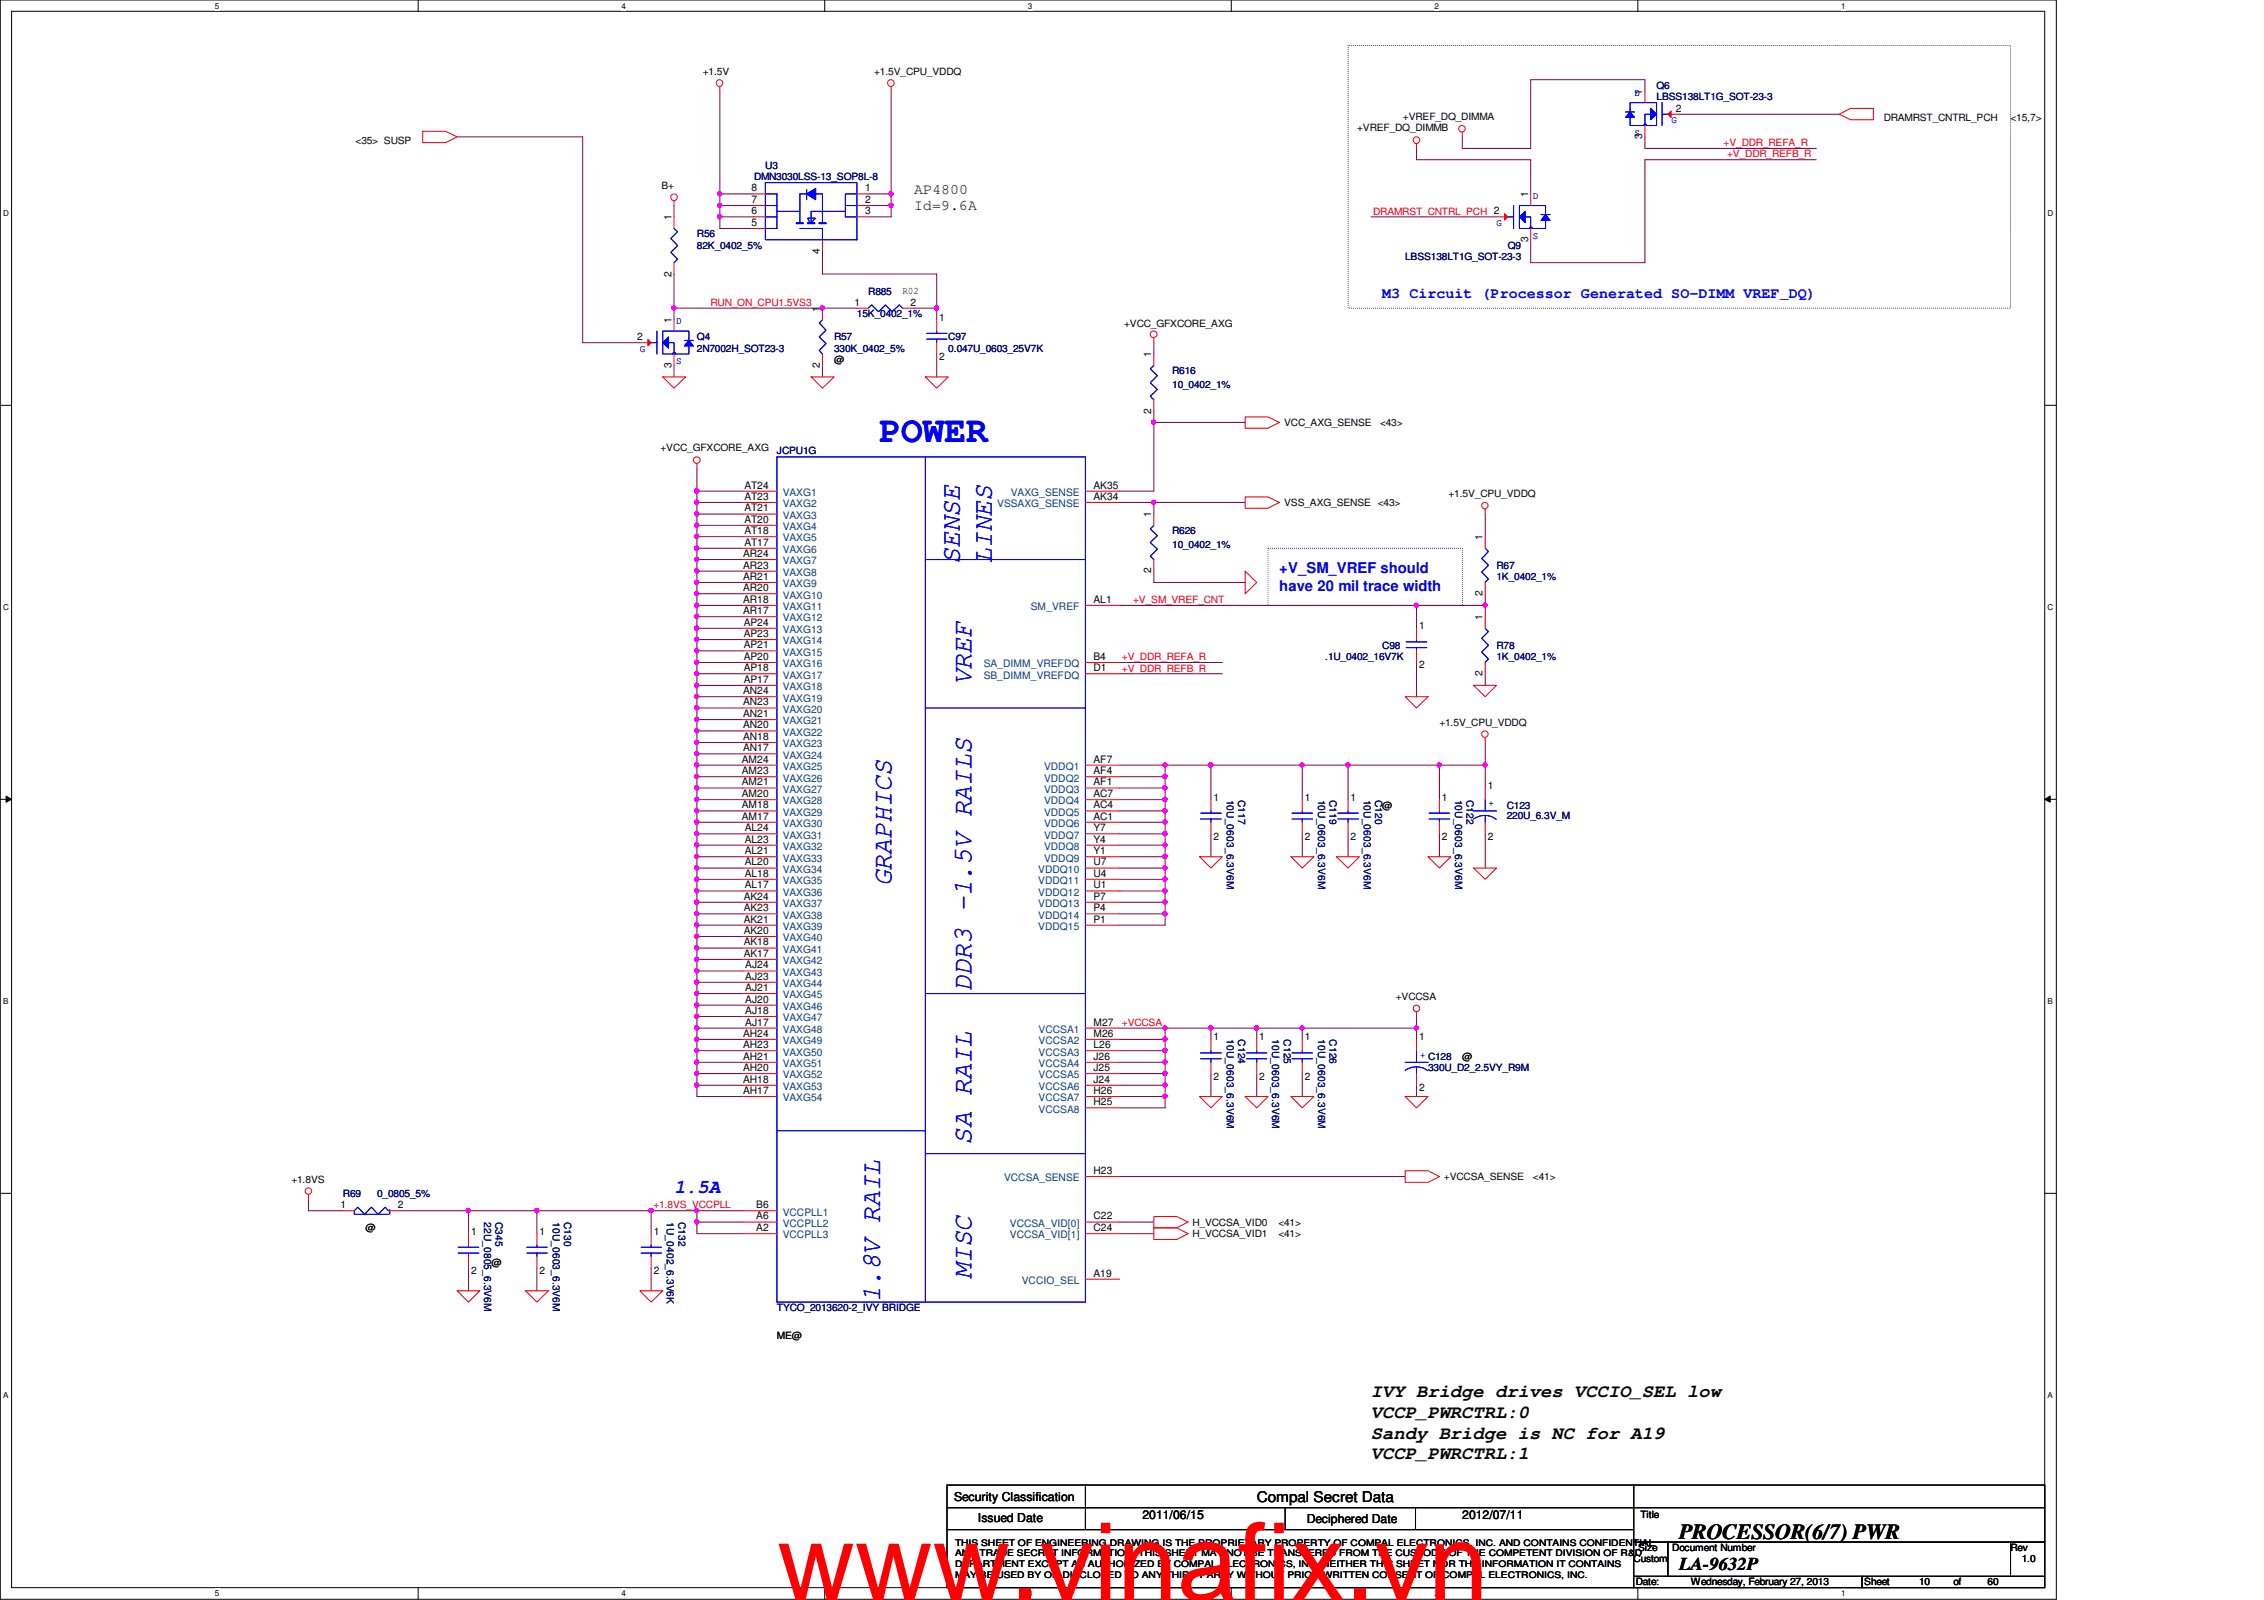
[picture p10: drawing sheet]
<svg xmlns="http://www.w3.org/2000/svg" width="297mm" height="210mm" viewBox="0 0 297 210" stroke-linecap="round" stroke-linejoin="round" font-family="sans-serif">
<defs><g id="words">
<text font-size="14.1" fill="#f00" x="102" y="209.9">www.vinafix.vn</text>
<text font-size="4.8" fill="#00f" x="115.4" y="58">POWER</text>
<g font-size="3.6" fill="#00f">
<text x="125.9" y="74" transform="rotate(-90 125.9 74)">SENSE</text>
<text x="130.1" y="74" transform="rotate(-90 130.1 74)">LINES</text>
<text x="127.5" y="89.9" transform="rotate(-90 127.5 89.9)">VREF</text>
<text x="117" y="116.3" transform="rotate(-90 117 116.3)">GRAPHICS</text>
<text x="127.5" y="130" transform="rotate(-90 127.5 130)">DDR3 -1.5V RAILS</text>
<text x="127.5" y="150.2" transform="rotate(-90 127.5 150.2)">SA RAIL</text>
<text x="127.5" y="167.8" transform="rotate(-90 127.5 167.8)">MISC</text>
<text x="115.5" y="170.8" transform="rotate(-90 115.5 170.8)">1.8V RAIL</text>
</g>
<text font-size="2.8" x="220.3" y="201.9">PROCESSOR(6/7) PWR</text>
<text font-size="2.5" fill="#00f" x="88.4" y="156.5">1.5A</text>
<g font-size="2.4">
<text x="179.9" y="183.3">IVY Bridge drives VCCIO_SEL low</text>
<text x="179.9" y="186">VCCP_PWRCTRL:0</text>
<text x="179.9" y="188.7">Sandy Bridge is NC for A19</text>
<text x="179.9" y="191.4">VCCP_PWRCTRL:1</text>
<text x="220.3" y="206">LA-9632P</text>
</g>
<g font-size="1.9">
<text x="119.9" y="25.5">AP4800</text>
<text x="119.9" y="27.6">Id=9.6A</text>
<text x="164.9" y="197">Compal Secret Data</text>
</g>
<g font-size="1.9" fill="#00f">
<text x="181.4" y="39.1">M3 Circuit (Processor Generated SO-DIMM VREF_DQ)</text>
<text x="167.8" y="75.2">+V_SM_VREF should</text>
<text x="167.8" y="77.6">have 20 mil trace width</text>
</g>
<g font-size="1.6">
<text x="125.2" y="196.9">Security Classification</text>
<text x="128.3" y="199.7">Issued Date</text>
<text x="149.9" y="199.2">2011/06/15</text>
<text x="171.4" y="199.9">Deciphered Date</text>
<text x="191.9" y="199.2">2012/07/11</text>
</g>
<g font-size="1.4">
<text x="215.5" y="12.4" transform="rotate(-90 215.5 12.4)">1</text>
<text x="219.9" y="14.6">2</text>
<text x="215.5" y="18.3" transform="rotate(-90 215.5 18.3)">3</text>
<text x="88.1" y="28.9" transform="rotate(-90 88.1 28.9)">1</text>
<text x="98.6" y="28.1">6</text>
<text x="98.6" y="29.6">5</text>
<text x="98.6" y="26.6">7</text>
<text x="98.6" y="25.1">8</text>
<text x="113.5" y="28.1">3</text>
<text x="113.5" y="26.6">2</text>
<text x="113.5" y="25.1">1</text>
<text x="200.5" y="25.9" transform="rotate(-90 200.5 25.9)">1</text>
<text x="107.6" y="33.3" transform="rotate(-90 107.6 33.3)">4</text>
<text x="200.5" y="31.8" transform="rotate(-90 200.5 31.8)">3</text>
<text x="88.1" y="36.3" transform="rotate(-90 88.1 36.3)">2</text>
<text x="107.6" y="40.9" transform="rotate(-90 107.6 40.9)">1</text>
<text x="112.1" y="40.1">1</text>
<text x="119.5" y="40.1">2</text>
<text x="83.6" y="44.6">2</text>
<text x="88.1" y="42.4" transform="rotate(-90 88.1 42.4)">1</text>
<text x="123.2" y="42.1">1</text>
<text x="123.2" y="47.2">2</text>
<text x="151" y="46.9" transform="rotate(-90 151 46.9)">1</text>
<text x="88.1" y="48.3" transform="rotate(-90 88.1 48.3)">3</text>
<text x="107.6" y="48.3" transform="rotate(-90 107.6 48.3)">2</text>
<text x="151" y="54.3" transform="rotate(-90 151 54.3)">2</text>
<text x="97.7" y="64.1">AT24</text>
<text x="97.7" y="65.6">AT23</text>
<text x="143.5" y="65.6">AK34</text>
<text x="143.5" y="64.1">AK35</text>
<text x="97.7" y="67.1">AT21</text>
<text x="97.7" y="68.6">AT20</text>
<text x="97.7" y="70.1">AT18</text>
<text x="97.7" y="71.6">AT17</text>
<text x="151" y="67.9" transform="rotate(-90 151 67.9)">1</text>
<text x="194.5" y="70.9" transform="rotate(-90 194.5 70.9)">1</text>
<text x="97.5" y="73.1">AR24</text>
<text x="97.5" y="74.6">AR23</text>
<text x="97.5" y="76.1">AR21</text>
<text x="97.5" y="77.6">AR20</text>
<text x="151" y="75.2" transform="rotate(-90 151 75.2)">2</text>
<text x="97.5" y="79.1">AR18</text>
<text x="97.5" y="80.6">AR17</text>
<text x="97.6" y="82.1">AP24</text>
<text x="97.6" y="83.6">AP23</text>
<text x="143.5" y="79.1">AL1</text>
<text x="186.2" y="82.6">1</text>
<text x="194.5" y="81.4" transform="rotate(-90 194.5 81.4)">1</text>
<text x="194.5" y="78.2" transform="rotate(-90 194.5 78.2)">2</text>
<text x="97.6" y="85">AP21</text>
<text x="97.6" y="86.6">AP20</text>
<text x="97.6" y="88.1">AP18</text>
<text x="97.6" y="89.6">AP17</text>
<text x="143.5" y="86.6">B4</text>
<text x="143.5" y="88.1">D1</text>
<text x="186.2" y="87.7">2</text>
<text x="194.5" y="88.7" transform="rotate(-90 194.5 88.7)">2</text>
<text x="97.5" y="91.1">AN24</text>
<text x="97.5" y="92.5">AN23</text>
<text x="97.5" y="94.1">AN21</text>
<text x="97.5" y="95.5">AN20</text>
<text x="97.3" y="100">AM24</text>
<text x="97.3" y="101.6">AM23</text>
<text x="97.5" y="97.1">AN18</text>
<text x="97.5" y="98.6">AN17</text>
<text x="143.5" y="100">AF7</text>
<text x="143.5" y="101.6">AF4</text>
<text x="97.3" y="103">AM21</text>
<text x="97.3" y="104.6">AM20</text>
<text x="97.3" y="106">AM18</text>
<text x="97.3" y="107.5">AM17</text>
<text x="143.5" y="103">AF1</text>
<text x="143.5" y="104.6">AC7</text>
<text x="143.5" y="106">AC4</text>
<text x="143.5" y="107.5">AC1</text>
<text x="159.2" y="105">1</text>
<text x="171.2" y="105">1</text>
<text x="177.2" y="105">1</text>
<text x="189.2" y="105">1</text>
<text x="195.2" y="103.5">1</text>
<text x="97.7" y="109.1">AL24</text>
<text x="97.7" y="110.5">AL23</text>
<text x="97.7" y="112.1">AL21</text>
<text x="97.7" y="113.5">AL20</text>
<text x="143.5" y="113.5">U7</text>
<text x="143.5" y="109.1">Y7</text>
<text x="143.5" y="110.5">Y4</text>
<text x="143.5" y="112.1">Y1</text>
<text x="159.2" y="110.2">2</text>
<text x="171.2" y="110.2">2</text>
<text x="177.2" y="110.2">2</text>
<text x="189.2" y="110.2">2</text>
<text x="195.2" y="110.2">2</text>
<text x="97.6" y="118">AK24</text>
<text x="97.6" y="119.5">AK23</text>
<text x="97.7" y="115">AL18</text>
<text x="97.7" y="116.5">AL17</text>
<text x="143.5" y="115">U4</text>
<text x="143.5" y="116.5">U1</text>
<text x="143.5" y="118">P7</text>
<text x="143.5" y="119.5">P4</text>
<text x="97.6" y="121">AK21</text>
<text x="97.6" y="122.5">AK20</text>
<text x="97.6" y="124">AK18</text>
<text x="97.6" y="125.5">AK17</text>
<text x="143.5" y="121">P1</text>
<text x="97.8" y="127">AJ24</text>
<text x="97.8" y="128.5">AJ23</text>
<text x="97.8" y="130">AJ21</text>
<text x="97.8" y="131.5">AJ20</text>
<text x="97.5" y="136">AH24</text>
<text x="97.5" y="137.5">AH23</text>
<text x="97.8" y="133">AJ18</text>
<text x="97.8" y="134.5">AJ17</text>
<text x="143.5" y="134.5">M27</text>
<text x="143.5" y="136">M26</text>
<text x="143.5" y="137.5">L26</text>
<text x="159.2" y="136.5">1</text>
<text x="165.2" y="136.5">1</text>
<text x="171.2" y="136.5">1</text>
<text x="186.2" y="136.5">1</text>
<text x="97.5" y="139">AH21</text>
<text x="97.5" y="140.5">AH20</text>
<text x="97.5" y="142">AH18</text>
<text x="97.5" y="143.5">AH17</text>
<text x="143.5" y="139">J26</text>
<text x="143.5" y="140.5">J25</text>
<text x="143.5" y="142">J24</text>
<text x="143.5" y="143.5">H26</text>
<text x="159.2" y="141.6">2</text>
<text x="165.2" y="141.6">2</text>
<text x="171.2" y="141.6">2</text>
<text x="186.2" y="143.1">2</text>
<text x="143.5" y="145">H25</text>
<text x="143.5" y="154">H23</text>
<text x="44.7" y="158.5">1</text>
<text x="52.2" y="158.5">2</text>
<text x="61.8" y="162">1</text>
<text x="70.8" y="162">1</text>
<text x="85.8" y="162">1</text>
<text x="99.2" y="158.5">B6</text>
<text x="99.2" y="160">A6</text>
<text x="99.2" y="161.5">A2</text>
<text x="143.5" y="161.5">C24</text>
<text x="143.5" y="160">C22</text>
<text x="61.8" y="167.1">2</text>
<text x="70.8" y="167.1">2</text>
<text x="85.8" y="167.1">2</text>
<text x="143.5" y="167.5">A19</text>
</g>
<g font-size="1.4" fill="#004080">
<text x="102.7" y="65.1">VAXG1</text>
<text x="132.6" y="65.1">VAXG_SENSE</text>
<text x="102.7" y="66.5">VAXG2</text>
<text x="102.7" y="68.1">VAXG3</text>
<text x="102.7" y="69.6">VAXG4</text>
<text x="102.7" y="71">VAXG5</text>
<text x="130.8" y="66.5">VSSAXG_SENSE</text>
<text x="102.7" y="72.6">VAXG6</text>
<text x="102.7" y="74">VAXG7</text>
<text x="102.7" y="75.6">VAXG8</text>
<text x="102.7" y="77">VAXG9</text>
<text x="102.7" y="78.5">VAXG10</text>
<text x="102.7" y="80.1">VAXG11</text>
<text x="102.7" y="81.5">VAXG12</text>
<text x="102.7" y="83.1">VAXG13</text>
<text x="135.3" y="80.1">SM_VREF</text>
<text x="102.7" y="84.5">VAXG14</text>
<text x="102.7" y="86">VAXG15</text>
<text x="102.7" y="87.5">VAXG16</text>
<text x="102.7" y="89">VAXG17</text>
<text x="129.1" y="87.5">SA_DIMM_VREFDQ</text>
<text x="129.1" y="89">SB_DIMM_VREFDQ</text>
<text x="102.7" y="90.6">VAXG18</text>
<text x="102.7" y="92">VAXG19</text>
<text x="102.7" y="93.5">VAXG20</text>
<text x="102.7" y="95">VAXG21</text>
<text x="102.7" y="96.5">VAXG22</text>
<text x="102.7" y="98">VAXG23</text>
<text x="102.7" y="99.5">VAXG24</text>
<text x="102.7" y="101">VAXG25</text>
<text x="137" y="101">VDDQ1</text>
<text x="102.7" y="102.5">VAXG26</text>
<text x="102.7" y="104">VAXG27</text>
<text x="102.7" y="105.5">VAXG28</text>
<text x="102.7" y="107">VAXG29</text>
<text x="137" y="102.5">VDDQ2</text>
<text x="137" y="104">VDDQ3</text>
<text x="137" y="105.5">VDDQ4</text>
<text x="137" y="107">VDDQ5</text>
<text x="102.7" y="108.5">VAXG30</text>
<text x="102.7" y="110">VAXG31</text>
<text x="102.7" y="111.5">VAXG32</text>
<text x="102.7" y="113">VAXG33</text>
<text x="137" y="108.5">VDDQ6</text>
<text x="137" y="110">VDDQ7</text>
<text x="137" y="111.5">VDDQ8</text>
<text x="137" y="113">VDDQ9</text>
<text x="102.7" y="114.5">VAXG34</text>
<text x="102.7" y="116">VAXG35</text>
<text x="102.7" y="117.5">VAXG36</text>
<text x="102.7" y="119">VAXG37</text>
<text x="136.2" y="116">VDDQ11</text>
<text x="136.2" y="117.5">VDDQ12</text>
<text x="136.2" y="119">VDDQ13</text>
<text x="136.2" y="114.5">VDDQ10</text>
<text x="102.7" y="120.5">VAXG38</text>
<text x="102.7" y="122">VAXG39</text>
<text x="102.7" y="123.5">VAXG40</text>
<text x="102.7" y="125">VAXG41</text>
<text x="136.2" y="120.5">VDDQ14</text>
<text x="136.2" y="122">VDDQ15</text>
<text x="102.7" y="126.5">VAXG42</text>
<text x="102.7" y="128">VAXG43</text>
<text x="102.7" y="129.5">VAXG44</text>
<text x="102.7" y="131">VAXG45</text>
<text x="102.7" y="132.5">VAXG46</text>
<text x="102.7" y="134">VAXG47</text>
<text x="102.7" y="135.5">VAXG48</text>
<text x="102.7" y="137">VAXG49</text>
<text x="136.3" y="135.5">VCCSA1</text>
<text x="136.3" y="137">VCCSA2</text>
<text x="102.7" y="138.5">VAXG50</text>
<text x="102.7" y="140">VAXG51</text>
<text x="102.7" y="141.5">VAXG52</text>
<text x="102.7" y="143">VAXG53</text>
<text x="136.3" y="138.5">VCCSA3</text>
<text x="136.3" y="140">VCCSA4</text>
<text x="136.3" y="141.5">VCCSA5</text>
<text x="136.3" y="143">VCCSA6</text>
<text x="102.7" y="144.5">VAXG54</text>
<text x="136.3" y="144.5">VCCSA7</text>
<text x="136.3" y="146">VCCSA8</text>
<text x="131.7" y="155">VCCSA_SENSE</text>
<text x="102.7" y="159.5">VCCPLL1</text>
<text x="102.7" y="161">VCCPLL2</text>
<text x="132.5" y="161">VCCSA_VID[0]</text>
<text x="102.7" y="162.5">VCCPLL3</text>
<text x="132.5" y="162.5">VCCSA_VID[1]</text>
<text x="134.1" y="168.4">VCCIO_SEL</text>
</g>
<g font-size="1.3">
<text x="92.2" y="9.9">+1.5V</text>
<text x="114.7" y="9.9">+1.5V_CPU_VDDQ</text>
<text x="178.1" y="17.2">+VREF_DQ_DIMMB</text>
<text x="184.1" y="15.7">+VREF_DQ_DIMMA</text>
<text x="247.1" y="15.9">DRAMRST_CNTRL_PCH</text>
<text x="263.8" y="15.9">&lt;15,7&gt;</text>
<text x="46.6" y="18.8">&lt;35&gt; SUSP</text>
<text x="86.8" y="24.8">B+</text>
<text x="118.4" y="38.5">R02</text>
<text x="109.4" y="47.6">@</text>
<text x="147.5" y="42.8">+VCC_GFXCORE_AXG</text>
<text x="86.7" y="59.2">+VCC_GFXCORE_AXG</text>
<text x="168.5" y="55.9">VCC_AXG_SENSE</text>
<text x="181.1" y="55.9">&lt;43&gt;</text>
<text x="190" y="65.2">+1.5V_CPU_VDDQ</text>
<text x="168.5" y="66.4">VSS_AXG_SENSE &lt;43&gt;</text>
<text x="188.8" y="95.3">+1.5V_CPU_VDDQ</text>
<text x="181.4" y="106.1">@</text>
<text x="183.1" y="131.2">+VCCSA</text>
<text x="191.9" y="139">@</text>
<text x="38.2" y="155.2">+1.8VS</text>
<text x="189.4" y="154.8">+VCCSA_SENSE</text>
<text x="201.1" y="154.8">&lt;41&gt;</text>
<text x="48" y="161.5">@</text>
<text x="156.5" y="160.8">H_VCCSA_VID0</text>
<text x="167.7" y="160.8">&lt;41&gt;</text>
<text x="64.5" y="166">@</text>
<text x="156.5" y="162.3">H_VCCSA_VID1</text>
<text x="167.7" y="162.3">&lt;41&gt;</text>
<text x="101.9" y="175.6">ME@</text>
<text x="214.9" y="203.5">Size</text>
<text x="215.2" y="199.1">Title</text>
<text x="219.4" y="203.5">Document Number</text>
<text x="263.8" y="203.5">Rev</text>
<text x="214.3" y="205">Custom</text>
<text x="214.6" y="208">Date:</text>
<text x="221.8" y="208">Wednesday, February 27, 2013</text>
<text x="244.6" y="208">Sheet</text>
<text x="251.8" y="208">10</text>
<text x="256.3" y="208">of</text>
<text x="260.8" y="208">60</text>
<text x="265.3" y="205">1.0</text>
</g>
<g font-size="1.3" fill="#000080">
<text x="217.3" y="11.6">Q6</text>
<text x="217.3" y="13.2">LBSS138LT1G_SOT-23-3</text>
<text x="98.9" y="23.7">DMN3030LSS-13_SOP8L-8</text>
<text x="100.4" y="22.1">U3</text>
<text x="91.4" y="31.2">R56</text>
<text x="91.4" y="32.6">82K_0402_5%</text>
<text x="184.4" y="34.1">LBSS138LT1G_SOT-23-3</text>
<text x="197.8" y="32.6">Q9</text>
<text x="112.4" y="41.6">15K_0402_1%</text>
<text x="113.9" y="38.7">R885</text>
<text x="91.4" y="44.6">Q4</text>
<text x="91.4" y="46.1">2N7002H_SOT23-3</text>
<text x="109.4" y="44.6">R57</text>
<text x="109.4" y="46.1">330K_0402_5%</text>
<text x="124.4" y="44.6">C97</text>
<text x="124.4" y="46.1">0.047U_0603_25V7K</text>
<text x="153.8" y="49.1">R616</text>
<text x="153.8" y="50.9">10_0402_1%</text>
<text x="101.9" y="59.6">JCPU1G</text>
<text x="153.8" y="70.1">R626</text>
<text x="153.8" y="71.9">10_0402_1%</text>
<text x="196.3" y="74.6">R67</text>
<text x="196.3" y="76.1">1K_0402_1%</text>
<text x="173.9" y="86.6">.1U_0402_16V7K</text>
<text x="181.4" y="85.1">C98</text>
<text x="196.3" y="85.1">R78</text>
<text x="196.3" y="86.6">1K_0402_1%</text>
<text x="160.9" y="104.9" transform="rotate(90 160.9 104.9)">10U_0603_6.3V6M</text>
<text x="162.4" y="104.9" transform="rotate(90 162.4 104.9)">C117</text>
<text x="172.9" y="104.9" transform="rotate(90 172.9 104.9)">10U_0603_6.3V6M</text>
<text x="174.4" y="104.9" transform="rotate(90 174.4 104.9)">C119</text>
<text x="178.9" y="104.9" transform="rotate(90 178.9 104.9)">10U_0603_6.3V6M</text>
<text x="180.4" y="104.9" transform="rotate(90 180.4 104.9)">C120</text>
<text x="190.9" y="104.9" transform="rotate(90 190.9 104.9)">10U_0603_6.3V6M</text>
<text x="192.4" y="104.9" transform="rotate(90 192.4 104.9)">C122</text>
<text x="197.7" y="106.1">C123</text>
<text x="197.7" y="107.4">220U_6.3V_M</text>
<text x="160.9" y="136.4" transform="rotate(90 160.9 136.4)">10U_0603_6.3V6M</text>
<text x="162.4" y="136.4" transform="rotate(90 162.4 136.4)">C124</text>
<text x="166.9" y="136.4" transform="rotate(90 166.9 136.4)">10U_0603_6.3V6M</text>
<text x="168.4" y="136.4" transform="rotate(90 168.4 136.4)">C125</text>
<text x="172.9" y="136.4" transform="rotate(90 172.9 136.4)">10U_0603_6.3V6M</text>
<text x="174.4" y="136.4" transform="rotate(90 174.4 136.4)">C126</text>
<text x="187.4" y="140.5">330U_D2_2.5VY_R9M</text>
<text x="45" y="157">R69</text>
<text x="49.5" y="157">0_0805_5%</text>
<text x="63.5" y="160.3" transform="rotate(90 63.5 160.3)">22U_0805_6.3V6M</text>
<text x="65" y="160.3" transform="rotate(90 65 160.3)">C345</text>
<text x="72.5" y="160.3" transform="rotate(90 72.5 160.3)">10U_0603_6.3V6M</text>
<text x="74" y="160.3" transform="rotate(90 74 160.3)">C130</text>
<text x="87.5" y="160.3" transform="rotate(90 87.5 160.3)">1U_0402_6.3V6K</text>
<text x="89" y="160.3" transform="rotate(90 89 160.3)">C132</text>
<text x="101.9" y="172">TYCO_2013620-2_IVY BRIDGE</text>
</g>
<g font-size="1.3" fill="#00f">
<text x="214.5" y="12.6">D</text>
<text x="214.5" y="17.8">S</text>
<text x="219.3" y="16.2">G</text>
<text x="196.3" y="29.7">G</text>
<text x="201.1" y="26.1">D</text>
<text x="201.1" y="31.3">S</text>
<text x="83.9" y="46.1">G</text>
<text x="88.7" y="42.5">D</text>
<text x="88.7" y="47.8">S</text>
<text x="195.3" y="105.8">+</text>
<text x="186.3" y="138.8">+ C128</text>
</g>
<g font-size="1.3" fill="#f00">
<text x="226.1" y="19.2">+V_DDR_REFA_R</text>
<text x="226.6" y="20.7">+V_DDR_REFB_R</text>
<text x="180.2" y="28.2">DRAMRST_CNTRL_PCH 2</text>
<text x="93.2" y="40.1">RUN_ON_CPU1.5VS3</text>
<text x="148.7" y="79.1">+V_SM_VREF_CNT</text>
<text x="147.2" y="88.1">+V_DDR_REFB_R</text>
<text x="147.2" y="86.6">+V_DDR_REFA_R</text>
<text x="147.2" y="134.6">+VCCSA</text>
<text x="85.7" y="158.5">+1.8VS_VCCPLL</text>
</g>
<g font-size="1.2">
<text x="125.3" y="202.8">THIS SHEET OF ENGINEERING DRAWING IS THE PROPRIETARY PROPERTY OF COMPAL ELECTRONICS, INC. AND CONTAINS CONFIDENTIAL</text>
<text x="125.3" y="207">MAY BE USED BY OR DISCLOSED TO ANY THIRD PARTY WITHOUT PRIOR WRITTEN CONSENT OF COMPAL ELECTRONICS, INC.</text>
<text x="125.3" y="204.2">AND TRADE SECRET INFORMATION. THIS SHEET MAY NOT BE TRANSFERED FROM THE CUSTODY OF THE COMPETENT DIVISION OF R&amp;D</text>
<text x="125.3" y="205.6">DEPARTMENT EXCEPT AS AUTHORIZED BY COMPAL ELECTRONICS, INC. NEITHER THIS SHEET NOR THE INFORMATION IT CONTAINS</text>
</g>
<g font-size="1.1">
<text x="28.2" y="1.1">5</text>
<text x="81.5" y="1.1">4</text>
<text x="134.9" y="1.1">3</text>
<text x="188.2" y="1.1">2</text>
<text x="241.6" y="1.1">1</text>
<text x=".4" y="28.3">D</text>
<text x="268.6" y="28.3">D</text>
<text x=".4" y="80">C</text>
<text x="268.6" y="80">C</text>
<text x=".4" y="131.7">B</text>
<text x="268.6" y="131.7">B</text>
<text x=".4" y="183.3">A</text>
<text x="268.6" y="183.3">A</text>
<text x="28.2" y="209.4">5</text>
<text x="81.5" y="209.4">4</text>
<text x="134.9" y="209.4">3</text>
<text x="188.2" y="209.4">2</text>
<text x="241.6" y="209.4">1</text>
</g>
</g></defs>
<path d="M0 0h269.8v209.8h-269.8zM1.5 1.5h266.8v206.8h-266.8z" fill="none" stroke="#000" stroke-width=".13"/>
<g fill="#fff">
<path d="M28.2 .2h.6v1.2h-.6z"/>
<path d="M28.2 208.5h.6v1.1h-.6z"/>
</g>
<path d="M54.9 0v1.5M54.9 208.3v1.5" fill="none" stroke="#000" stroke-width=".13"/>
<g fill="#fff">
<path d="M81.5 .2h.6v1.2h-.6z"/>
<path d="M81.5 208.5h.6v1.1h-.6z"/>
</g>
<path d="M108.2 0v1.5M108.2 208.3v1.5" fill="none" stroke="#000" stroke-width=".13"/>
<g fill="#fff">
<path d="M134.9 .2h.6v1.2h-.6z"/>
<path d="M134.9 208.5h.6v1.1h-.6z"/>
</g>
<path d="M161.5 0v1.5M161.5 208.3v1.5" fill="none" stroke="#000" stroke-width=".13"/>
<g fill="#fff">
<path d="M188.2 .2h.6v1.2h-.6z"/>
<path d="M188.2 208.5h.6v1.1h-.6z"/>
</g>
<path d="M214.9 0v1.5M214.9 208.3v1.5" fill="none" stroke="#000" stroke-width=".13"/>
<g fill="#fff">
<path d="M241.6 .2h.5v1.2h-.5z"/>
<path d="M241.6 208.5h.5v1.1h-.5z"/>
<path d="M.4 27.3h.8v1.2h-.8z"/>
<path d="M268.7 27.3h.7v1.2h-.7z"/>
<path d="M.4 79h.8v1.2h-.8z"/>
<path d="M268.7 79h.7v1.2h-.7z"/>
</g>
<path d="M0 53.2h1.5M268.3 53.2h1.5" fill="none" stroke="#000" stroke-width=".13"/>
<g fill="#fff">
<path d="M.4 130.7h.7v1.2h-.7z"/>
<path d="M268.7 130.7h.7v1.2h-.7z"/>
</g>
<path d="M0 104.9h1.5M.8 104.4l.7 .5-.7 .3zM268.3 104.9h1.5M268.3 104.9l.7-.5v.8z" fill="none" stroke="#000" stroke-width=".13"/>
<path d="M.8 104.4l.7 .5-.7 .3zM268.3 104.9l.7-.5v.8z" fill="#000"/>
<g fill="#fff">
<path d="M.4 182.4h.7v1.2h-.7z"/>
<path d="M268.7 182.4h.7v1.2h-.7z"/>
</g>
<path d="M0 156.6h1.5M268.3 156.6h1.5" fill="none" stroke="#000" stroke-width=".13"/>
<path d="M176.9 6h86.9v34.4h-86.9z" fill="none" stroke="#000" stroke-width=".13" stroke-dasharray="0 .3"/>
<path d="M166.4 71.9h25.5v7.5h-25.5z" fill="none" stroke="#00f" stroke-width=".13" stroke-dasharray="0 .3"/>
<path d="M152.9 112.4v1.5" fill="none" stroke="#800040" stroke-width=".13"/>
<circle cx="152.8" cy="112.4" r=".29" fill="#f0f"/>
<circle cx="152.8" cy="112.4" r=".29" fill="none" stroke="#f0f" stroke-width=".13"/>
<path d="M158.9 100.4h12v4.5M170.9 109.4v3M194.9 109.4v4.5" fill="none" stroke="#800040" stroke-width=".13"/>
<circle cx="170.8" cy="100.3" r=".29" fill="#f0f"/>
<circle cx="170.8" cy="100.3" r=".29" fill="none" stroke="#f0f" stroke-width=".13"/>
<path d="M188.8 100.4v4.5" fill="none" stroke="#800040" stroke-width=".13"/>
<circle cx="188.8" cy="100.3" r=".29" fill="#f0f"/>
<circle cx="188.8" cy="100.3" r=".29" fill="none" stroke="#f0f" stroke-width=".13"/>
<path d="M170.9 100.4h6v4.5M188.8 109.4v3M188.8 100.4h6.1" fill="none" stroke="#800040" stroke-width=".13"/>
<circle cx="176.8" cy="100.3" r=".29" fill="#f0f"/>
<circle cx="176.8" cy="100.3" r=".29" fill="none" stroke="#f0f" stroke-width=".13"/>
<path d="M146.9 103.4h6M146.9 107.9h6M146.9 109.4h6M146.9 101.9h6M146.9 110.9h6M146.9 113.9h6M176.9 109.4v3" fill="none" stroke="#800040" stroke-width=".13"/>
<circle cx="152.8" cy="113.9" r=".29" fill="#f0f"/>
<circle cx="152.8" cy="113.9" r=".29" fill="none" stroke="#f0f" stroke-width=".13"/>
<path d="M146.9 112.4h6M152.9 100.4v1.5M152.9 109.4v1.5" fill="none" stroke="#800040" stroke-width=".13"/>
<circle cx="152.8" cy="109.4" r=".29" fill="#f0f"/>
<circle cx="152.8" cy="109.4" r=".29" fill="none" stroke="#f0f" stroke-width=".13"/>
<path d="M152.9 107.9v1.5" fill="none" stroke="#800040" stroke-width=".13"/>
<circle cx="152.8" cy="107.8" r=".29" fill="#f0f"/>
<circle cx="152.8" cy="107.8" r=".29" fill="none" stroke="#f0f" stroke-width=".13"/>
<path d="M152.9 106.4v1.5" fill="none" stroke="#800040" stroke-width=".13"/>
<circle cx="152.8" cy="106.4" r=".29" fill="#f0f"/>
<circle cx="152.8" cy="106.4" r=".29" fill="none" stroke="#f0f" stroke-width=".13"/>
<path d="M152.9 103.4v1.5" fill="none" stroke="#800040" stroke-width=".13"/>
<circle cx="152.8" cy="103.4" r=".29" fill="#f0f"/>
<circle cx="152.8" cy="103.4" r=".29" fill="none" stroke="#f0f" stroke-width=".13"/>
<path d="M152.9 104.9v1.5" fill="none" stroke="#800040" stroke-width=".13"/>
<circle cx="152.8" cy="104.9" r=".29" fill="#f0f"/>
<circle cx="152.8" cy="104.9" r=".29" fill="none" stroke="#f0f" stroke-width=".13"/>
<path d="M146.9 118.4h6M146.9 116.9h6M152.9 110.9v1.5" fill="none" stroke="#800040" stroke-width=".13"/>
<circle cx="152.8" cy="110.8" r=".29" fill="#f0f"/>
<circle cx="152.8" cy="110.8" r=".29" fill="none" stroke="#f0f" stroke-width=".13"/>
<path d="M152.9 101.9v1.5" fill="none" stroke="#800040" stroke-width=".13"/>
<circle cx="152.8" cy="101.9" r=".29" fill="#f0f"/>
<circle cx="152.8" cy="101.9" r=".29" fill="none" stroke="#f0f" stroke-width=".13"/>
<path d="M146.9 104.9h6M146.9 106.4h6M152.9 115.4v1.5M152.9 118.4v1.5" fill="none" stroke="#800040" stroke-width=".13"/>
<circle cx="152.8" cy="118.3" r=".29" fill="#f0f"/>
<circle cx="152.8" cy="118.3" r=".29" fill="none" stroke="#f0f" stroke-width=".13"/>
<path d="M152.9 116.9v1.5" fill="none" stroke="#800040" stroke-width=".13"/>
<circle cx="152.8" cy="116.9" r=".29" fill="#f0f"/>
<circle cx="152.8" cy="116.9" r=".29" fill="none" stroke="#f0f" stroke-width=".13"/>
<path d="M152.9 113.9v1.5M152.9 119.9v1.5" fill="none" stroke="#800040" stroke-width=".13"/>
<circle cx="152.8" cy="119.9" r=".29" fill="#f0f"/>
<circle cx="152.8" cy="119.9" r=".29" fill="none" stroke="#f0f" stroke-width=".13"/>
<path d="M146.9 115.4h6" fill="none" stroke="#800040" stroke-width=".13"/>
<circle cx="152.8" cy="115.3" r=".29" fill="#f0f"/>
<circle cx="152.8" cy="115.3" r=".29" fill="none" stroke="#f0f" stroke-width=".13"/>
<path d="M146.9 119.9h6M152.9 100.4h6M146.9 121.4h6" fill="none" stroke="#800040" stroke-width=".13"/>
<circle cx="158.8" cy="100.3" r=".29" fill="#f0f"/>
<circle cx="158.8" cy="100.3" r=".29" fill="none" stroke="#f0f" stroke-width=".13"/>
<path d="M146.9 100.4h6" fill="none" stroke="#800040" stroke-width=".13"/>
<circle cx="152.8" cy="100.3" r=".29" fill="#f0f"/>
<circle cx="152.8" cy="100.3" r=".29" fill="none" stroke="#f0f" stroke-width=".13"/>
<path d="M158.9 109.4v3M158.9 100.4v4.5" fill="none" stroke="#800040" stroke-width=".13"/>
<circle cx="158.8" cy="100.3" r=".29" fill="#f0f"/>
<circle cx="158.8" cy="100.3" r=".29" fill="none" stroke="#f0f" stroke-width=".13"/>
<path d="M194.9 100.4v3" fill="none" stroke="#800040" stroke-width=".13"/>
<circle cx="194.8" cy="100.3" r=".29" fill="#f0f"/>
<circle cx="194.8" cy="100.3" r=".29" fill="none" stroke="#f0f" stroke-width=".13"/>
<path d="M91.4 74.9h6.1M91.4 89.9v1.5M176.9 100.4h11.9" fill="none" stroke="#800040" stroke-width=".13"/>
<circle cx="91.4" cy="89.9" r=".29" fill="#f0f"/>
<circle cx="91.4" cy="89.9" r=".29" fill="none" stroke="#f0f" stroke-width=".13"/>
<path d="M91.4 73.4h6.1M91.4 67.4h6.1M91.4 88.4v1.5" fill="none" stroke="#800040" stroke-width=".13"/>
<circle cx="91.4" cy="88.4" r=".29" fill="#f0f"/>
<circle cx="91.4" cy="88.4" r=".29" fill="none" stroke="#f0f" stroke-width=".13"/>
<path d="M91.4 76.4v1.5h6.1M91.4 71.9h6.1" fill="none" stroke="#800040" stroke-width=".13"/>
<circle cx="91.4" cy="76.4" r=".29" fill="#f0f"/>
<circle cx="91.4" cy="76.4" r=".29" fill="none" stroke="#f0f" stroke-width=".13"/>
<path d="M91.4 77.9v1.5" fill="none" stroke="#800040" stroke-width=".13"/>
<circle cx="91.4" cy="77.9" r=".29" fill="#f0f"/>
<circle cx="91.4" cy="77.9" r=".29" fill="none" stroke="#f0f" stroke-width=".13"/>
<path d="M91.4 65.9v1.5" fill="none" stroke="#800040" stroke-width=".13"/>
<circle cx="91.4" cy="65.9" r=".29" fill="#f0f"/>
<circle cx="91.4" cy="65.9" r=".29" fill="none" stroke="#f0f" stroke-width=".13"/>
<path d="M91.4 67.4v1.5" fill="none" stroke="#800040" stroke-width=".13"/>
<circle cx="91.4" cy="67.4" r=".29" fill="#f0f"/>
<circle cx="91.4" cy="67.4" r=".29" fill="none" stroke="#f0f" stroke-width=".13"/>
<path d="M91.4 70.4v1.5" fill="none" stroke="#800040" stroke-width=".13"/>
<circle cx="91.4" cy="70.4" r=".29" fill="#f0f"/>
<circle cx="91.4" cy="70.4" r=".29" fill="none" stroke="#f0f" stroke-width=".13"/>
<path d="M91.4 71.9v1.5" fill="none" stroke="#800040" stroke-width=".13"/>
<circle cx="91.4" cy="71.9" r=".29" fill="#f0f"/>
<circle cx="91.4" cy="71.9" r=".29" fill="none" stroke="#f0f" stroke-width=".13"/>
<path d="M91.4 92.9v1.5" fill="none" stroke="#800040" stroke-width=".13"/>
<circle cx="91.4" cy="92.9" r=".29" fill="#f0f"/>
<circle cx="91.4" cy="92.9" r=".29" fill="none" stroke="#f0f" stroke-width=".13"/>
<path d="M91.4 68.9v1.5" fill="none" stroke="#800040" stroke-width=".13"/>
<circle cx="91.4" cy="68.9" r=".29" fill="#f0f"/>
<circle cx="91.4" cy="68.9" r=".29" fill="none" stroke="#f0f" stroke-width=".13"/>
<path d="M91.4 91.4v1.5" fill="none" stroke="#800040" stroke-width=".13"/>
<circle cx="91.4" cy="91.4" r=".29" fill="#f0f"/>
<circle cx="91.4" cy="91.4" r=".29" fill="none" stroke="#f0f" stroke-width=".13"/>
<path d="M91.4 94.4v1.5" fill="none" stroke="#800040" stroke-width=".13"/>
<circle cx="91.4" cy="94.4" r=".29" fill="#f0f"/>
<circle cx="91.4" cy="94.4" r=".29" fill="none" stroke="#f0f" stroke-width=".13"/>
<path d="M91.4 86.9v1.5" fill="none" stroke="#800040" stroke-width=".13"/>
<circle cx="91.4" cy="86.9" r=".29" fill="#f0f"/>
<circle cx="91.4" cy="86.9" r=".29" fill="none" stroke="#f0f" stroke-width=".13"/>
<path d="M91.4 73.4v1.5" fill="none" stroke="#800040" stroke-width=".13"/>
<circle cx="91.4" cy="73.4" r=".29" fill="#f0f"/>
<circle cx="91.4" cy="73.4" r=".29" fill="none" stroke="#f0f" stroke-width=".13"/>
<path d="M91.4 74.9v1.5" fill="none" stroke="#800040" stroke-width=".13"/>
<circle cx="91.4" cy="74.9" r=".29" fill="#f0f"/>
<circle cx="91.4" cy="74.9" r=".29" fill="none" stroke="#f0f" stroke-width=".13"/>
<path d="M91.4 95.9v1.5" fill="none" stroke="#800040" stroke-width=".13"/>
<circle cx="91.4" cy="95.9" r=".29" fill="#f0f"/>
<circle cx="91.4" cy="95.9" r=".29" fill="none" stroke="#f0f" stroke-width=".13"/>
<path d="M91.4 83.9v1.5" fill="none" stroke="#800040" stroke-width=".13"/>
<circle cx="91.4" cy="83.9" r=".29" fill="#f0f"/>
<circle cx="91.4" cy="83.9" r=".29" fill="none" stroke="#f0f" stroke-width=".13"/>
<path d="M91.4 79.4v1.5" fill="none" stroke="#800040" stroke-width=".13"/>
<circle cx="91.4" cy="79.4" r=".29" fill="#f0f"/>
<circle cx="91.4" cy="79.4" r=".29" fill="none" stroke="#f0f" stroke-width=".13"/>
<path d="M91.4 82.4v1.5" fill="none" stroke="#800040" stroke-width=".13"/>
<circle cx="91.4" cy="82.4" r=".29" fill="#f0f"/>
<circle cx="91.4" cy="82.4" r=".29" fill="none" stroke="#f0f" stroke-width=".13"/>
<path d="M91.4 64.4v1.5M91.4 70.4h6.1M91.4 68.9h6.1M91.4 80.9v1.5M91.4 85.4v1.5" fill="none" stroke="#800040" stroke-width=".13"/>
<circle cx="91.4" cy="85.4" r=".29" fill="#f0f"/>
<circle cx="91.4" cy="85.4" r=".29" fill="none" stroke="#f0f" stroke-width=".13"/>
<path d="M91.4 65.9h6.1M91.4 64.4h6.1" fill="none" stroke="#800040" stroke-width=".13"/>
<circle cx="91.4" cy="64.4" r=".29" fill="#f0f"/>
<circle cx="91.4" cy="64.4" r=".29" fill="none" stroke="#f0f" stroke-width=".13"/>
<path d="M91.4 92.9h6.1M91.4 89.9h6.1M91.4 83.9h6.1M91.4 80.9h6.1" fill="none" stroke="#800040" stroke-width=".13"/>
<circle cx="91.4" cy="80.9" r=".29" fill="#f0f"/>
<circle cx="91.4" cy="80.9" r=".29" fill="none" stroke="#f0f" stroke-width=".13"/>
<path d="M91.4 97.4h6.1" fill="none" stroke="#800040" stroke-width=".13"/>
<circle cx="91.4" cy="97.4" r=".29" fill="#f0f"/>
<circle cx="91.4" cy="97.4" r=".29" fill="none" stroke="#f0f" stroke-width=".13"/>
<path d="M91.4 79.4h6.1M91.4 76.4h6.1M91.4 94.4h6.1M91.4 95.9h6.1M91.4 91.4h6.1M91.4 82.4h6.1M91.4 88.4h6.1M91.4 86.9h6.1M91.4 85.4h6.1M91.4 104.9v1.5h6.1M91.4 109.4h6.1" fill="none" stroke="#800040" stroke-width=".13"/>
<circle cx="91.4" cy="104.9" r=".29" fill="#f0f"/>
<circle cx="91.4" cy="104.9" r=".29" fill="none" stroke="#f0f" stroke-width=".13"/>
<path d="M91.4 112.4v1.5M91.4 101.9h6.1" fill="none" stroke="#800040" stroke-width=".13"/>
<circle cx="91.4" cy="112.4" r=".29" fill="#f0f"/>
<circle cx="91.4" cy="112.4" r=".29" fill="none" stroke="#f0f" stroke-width=".13"/>
<path d="M91.4 101.9v1.5" fill="none" stroke="#800040" stroke-width=".13"/>
<circle cx="91.4" cy="101.9" r=".29" fill="#f0f"/>
<circle cx="91.4" cy="101.9" r=".29" fill="none" stroke="#f0f" stroke-width=".13"/>
<path d="M91.4 100.4v1.5" fill="none" stroke="#800040" stroke-width=".13"/>
<circle cx="91.4" cy="100.3" r=".29" fill="#f0f"/>
<circle cx="91.4" cy="100.3" r=".29" fill="none" stroke="#f0f" stroke-width=".13"/>
<path d="M91.4 103.4v1.5" fill="none" stroke="#800040" stroke-width=".13"/>
<circle cx="91.4" cy="103.4" r=".29" fill="#f0f"/>
<circle cx="91.4" cy="103.4" r=".29" fill="none" stroke="#f0f" stroke-width=".13"/>
<path d="M91.4 113.9v1.5M91.4 112.4h6.1M91.4 107.9h6.1M91.4 103.4h6.1" fill="none" stroke="#800040" stroke-width=".13"/>
<circle cx="91.4" cy="113.9" r=".29" fill="#f0f"/>
<circle cx="91.4" cy="113.9" r=".29" fill="none" stroke="#f0f" stroke-width=".13"/>
<path d="M91.4 110.9v1.5" fill="none" stroke="#800040" stroke-width=".13"/>
<circle cx="91.4" cy="110.8" r=".29" fill="#f0f"/>
<circle cx="91.4" cy="110.8" r=".29" fill="none" stroke="#f0f" stroke-width=".13"/>
<path d="M91.4 107.9v1.5" fill="none" stroke="#800040" stroke-width=".13"/>
<circle cx="91.4" cy="107.8" r=".29" fill="#f0f"/>
<circle cx="91.4" cy="107.8" r=".29" fill="none" stroke="#f0f" stroke-width=".13"/>
<path d="M91.4 115.4v1.5M91.4 106.4v1.5" fill="none" stroke="#800040" stroke-width=".13"/>
<circle cx="91.4" cy="106.4" r=".29" fill="#f0f"/>
<circle cx="91.4" cy="106.4" r=".29" fill="none" stroke="#f0f" stroke-width=".13"/>
<path d="M91.4 109.4v1.5" fill="none" stroke="#800040" stroke-width=".13"/>
<circle cx="91.4" cy="109.4" r=".29" fill="#f0f"/>
<circle cx="91.4" cy="109.4" r=".29" fill="none" stroke="#f0f" stroke-width=".13"/>
<path d="M91.4 98.9h6.1" fill="none" stroke="#800040" stroke-width=".13"/>
<circle cx="91.4" cy="98.9" r=".29" fill="#f0f"/>
<circle cx="91.4" cy="98.9" r=".29" fill="none" stroke="#f0f" stroke-width=".13"/>
<path d="M91.4 115.4h6.1" fill="none" stroke="#800040" stroke-width=".13"/>
<circle cx="91.4" cy="115.3" r=".29" fill="#f0f"/>
<circle cx="91.4" cy="115.3" r=".29" fill="none" stroke="#f0f" stroke-width=".13"/>
<path d="M91.4 97.4v3h6.1M91.4 104.9h6.1M91.4 110.9h6.1M91.4 113.9h6.1M97.5 116.9h-6.1v1.5" fill="none" stroke="#800040" stroke-width=".13"/>
<circle cx="91.4" cy="116.9" r=".29" fill="#f0f"/>
<circle cx="91.4" cy="116.9" r=".29" fill="none" stroke="#f0f" stroke-width=".13"/>
<path d="M91.4 124.4v1.5" fill="none" stroke="#800040" stroke-width=".13"/>
<circle cx="91.4" cy="124.4" r=".29" fill="#f0f"/>
<circle cx="91.4" cy="124.4" r=".29" fill="none" stroke="#f0f" stroke-width=".13"/>
<path d="M91.4 119.9v1.5" fill="none" stroke="#800040" stroke-width=".13"/>
<circle cx="91.4" cy="119.9" r=".29" fill="#f0f"/>
<circle cx="91.4" cy="119.9" r=".29" fill="none" stroke="#f0f" stroke-width=".13"/>
<path d="M91.4 121.4v1.5" fill="none" stroke="#800040" stroke-width=".13"/>
<circle cx="91.4" cy="121.3" r=".29" fill="#f0f"/>
<circle cx="91.4" cy="121.3" r=".29" fill="none" stroke="#f0f" stroke-width=".13"/>
<path d="M91.4 125.9h6.1M91.4 128.9h6.1" fill="none" stroke="#800040" stroke-width=".13"/>
<circle cx="91.4" cy="128.8" r=".29" fill="#f0f"/>
<circle cx="91.4" cy="128.8" r=".29" fill="none" stroke="#f0f" stroke-width=".13"/>
<path d="M91.4 127.4v1.5M91.4 121.4h6.1M91.4 124.4h6.1" fill="none" stroke="#800040" stroke-width=".13"/>
<circle cx="91.4" cy="127.4" r=".29" fill="#f0f"/>
<circle cx="91.4" cy="127.4" r=".29" fill="none" stroke="#f0f" stroke-width=".13"/>
<path d="M91.4 118.4v1.5M91.4 125.9v1.5" fill="none" stroke="#800040" stroke-width=".13"/>
<circle cx="91.4" cy="125.8" r=".29" fill="#f0f"/>
<circle cx="91.4" cy="125.8" r=".29" fill="none" stroke="#f0f" stroke-width=".13"/>
<path d="M91.4 122.9v1.5" fill="none" stroke="#800040" stroke-width=".13"/>
<circle cx="91.4" cy="122.8" r=".29" fill="#f0f"/>
<circle cx="91.4" cy="122.8" r=".29" fill="none" stroke="#f0f" stroke-width=".13"/>
<path d="M91.4 136.4v1.4M91.4 133.4h6.1" fill="none" stroke="#800040" stroke-width=".13"/>
<circle cx="91.4" cy="136.3" r=".29" fill="#f0f"/>
<circle cx="91.4" cy="136.3" r=".29" fill="none" stroke="#f0f" stroke-width=".13"/>
<path d="M91.4 118.4h6.1" fill="none" stroke="#800040" stroke-width=".13"/>
<circle cx="91.4" cy="118.3" r=".29" fill="#f0f"/>
<circle cx="91.4" cy="118.3" r=".29" fill="none" stroke="#f0f" stroke-width=".13"/>
<path d="M91.4 119.9h6.1M91.4 137.8h6.1M91.4 122.9h6.1M91.4 127.4h6.1M91.4 139.4h6.1M97.5 134.9h-6.1v1.5M91.4 140.8h6.1M91.4 143.9h6.1" fill="none" stroke="#800040" stroke-width=".13"/>
<circle cx="91.4" cy="134.9" r=".29" fill="#f0f"/>
<circle cx="91.4" cy="134.9" r=".29" fill="none" stroke="#f0f" stroke-width=".13"/>
<path d="M91.4 131.9v1.5" fill="none" stroke="#800040" stroke-width=".13"/>
<circle cx="91.4" cy="131.8" r=".29" fill="#f0f"/>
<circle cx="91.4" cy="131.8" r=".29" fill="none" stroke="#f0f" stroke-width=".13"/>
<path d="M91.4 133.4v1.5" fill="none" stroke="#800040" stroke-width=".13"/>
<circle cx="91.4" cy="133.3" r=".29" fill="#f0f"/>
<circle cx="91.4" cy="133.3" r=".29" fill="none" stroke="#f0f" stroke-width=".13"/>
<path d="M91.4 136.4h6.1M91.4 130.3h6.1" fill="none" stroke="#800040" stroke-width=".13"/>
<circle cx="91.4" cy="130.3" r=".29" fill="#f0f"/>
<circle cx="91.4" cy="130.3" r=".29" fill="none" stroke="#f0f" stroke-width=".13"/>
<path d="M91.4 140.8v1.6" fill="none" stroke="#800040" stroke-width=".13"/>
<circle cx="91.4" cy="140.8" r=".29" fill="#f0f"/>
<circle cx="91.4" cy="140.8" r=".29" fill="none" stroke="#f0f" stroke-width=".13"/>
<path d="M91.4 137.8v1.6" fill="none" stroke="#800040" stroke-width=".13"/>
<circle cx="91.4" cy="137.8" r=".29" fill="#f0f"/>
<circle cx="91.4" cy="137.8" r=".29" fill="none" stroke="#f0f" stroke-width=".13"/>
<path d="M91.4 139.4v1.4" fill="none" stroke="#800040" stroke-width=".13"/>
<circle cx="91.4" cy="139.3" r=".29" fill="#f0f"/>
<circle cx="91.4" cy="139.3" r=".29" fill="none" stroke="#f0f" stroke-width=".13"/>
<path d="M91.4 142.4v1.5" fill="none" stroke="#800040" stroke-width=".13"/>
<circle cx="91.4" cy="142.3" r=".29" fill="#f0f"/>
<circle cx="91.4" cy="142.3" r=".29" fill="none" stroke="#f0f" stroke-width=".13"/>
<path d="M91.4 128.9v3h6.1M85.4 158.8h6M91.4 142.4h6.1" fill="none" stroke="#800040" stroke-width=".13"/>
<circle cx="85.4" cy="158.8" r=".29" fill="#f0f"/>
<circle cx="85.4" cy="158.8" r=".29" fill="none" stroke="#f0f" stroke-width=".13"/>
<path d="M91.4 158.8h6.1" fill="none" stroke="#800040" stroke-width=".13"/>
<circle cx="91.4" cy="158.8" r=".29" fill="#f0f"/>
<circle cx="91.4" cy="158.8" r=".29" fill="none" stroke="#f0f" stroke-width=".13"/>
<path d="M91.4 160.3h6.1" fill="none" stroke="#800040" stroke-width=".13"/>
<circle cx="91.4" cy="160.3" r=".29" fill="#f0f"/>
<circle cx="91.4" cy="160.3" r=".29" fill="none" stroke="#f0f" stroke-width=".13"/>
<path d="M40.5 157.4v1.4M61.5 158.8h8.9v3M85.4 158.8v3M91.4 158.8v3h6.1M70.4 166.3v3M85.4 166.3v3" fill="none" stroke="#800040" stroke-width=".13"/>
<circle cx="70.4" cy="158.8" r=".29" fill="#f0f"/>
<circle cx="70.4" cy="158.8" r=".29" fill="none" stroke="#f0f" stroke-width=".13"/>
<circle cx="61.4" cy="158.8" r=".29" fill="#f0f"/>
<circle cx="61.4" cy="158.8" r=".29" fill="none" stroke="#f0f" stroke-width=".13"/>
<path d="M70.4 158.8h15" fill="none" stroke="#800040" stroke-width=".13"/>
<circle cx="85.4" cy="158.8" r=".29" fill="#f0f"/>
<circle cx="85.4" cy="158.8" r=".29" fill="none" stroke="#f0f" stroke-width=".13"/>
<circle cx="70.4" cy="158.8" r=".29" fill="#f0f"/>
<circle cx="70.4" cy="158.8" r=".29" fill="none" stroke="#f0f" stroke-width=".13"/>
<path d="M94.4 27v1.4M107.9 35.9h15M113.9 27h3v1.4" fill="none" stroke="#800040" stroke-width=".13"/>
<circle cx="116.9" cy="26.9" r=".29" fill="#f0f"/>
<circle cx="116.9" cy="26.9" r=".29" fill="none" stroke="#f0f" stroke-width=".13"/>
<path d="M88.4 27v1.4M113.9 25.4h3M113.9 28.4h3M88.4 47.9v1.5M107.9 47.9v1.5M122.9 40.4v1.6" fill="none" stroke="#800040" stroke-width=".13"/>
<circle cx="122.9" cy="40.4" r=".29" fill="#f0f"/>
<circle cx="122.9" cy="40.4" r=".29" fill="none" stroke="#f0f" stroke-width=".13"/>
<path d="M116.9 25.4v1.6M76.5 45h7.4M88.4 40.4v1.6M122.9 46.4v3" fill="none" stroke="#800040" stroke-width=".13"/>
<circle cx="116.9" cy="25.4" r=".29" fill="#f0f"/>
<circle cx="116.9" cy="25.4" r=".29" fill="none" stroke="#f0f" stroke-width=".13"/>
<path d="M76.5 17.9v27.1M88.4 35.9v4.5h19.5M94.4 25.4v1.6M94.4 28.4v1.6" fill="none" stroke="#800040" stroke-width=".13"/>
<circle cx="107.9" cy="40.4" r=".29" fill="#f0f"/>
<circle cx="107.9" cy="40.4" r=".29" fill="none" stroke="#f0f" stroke-width=".13"/>
<circle cx="88.4" cy="40.4" r=".29" fill="#f0f"/>
<circle cx="88.4" cy="40.4" r=".29" fill="none" stroke="#f0f" stroke-width=".13"/>
<path d="M60 17.9h16.5M94.4 28.4h4.5M61.5 158.8v3M61.5 166.3v3" fill="none" stroke="#800040" stroke-width=".13"/>
<circle cx="94.4" cy="28.4" r=".29" fill="#f0f"/>
<circle cx="94.4" cy="28.4" r=".29" fill="none" stroke="#f0f" stroke-width=".13"/>
<path d="M94.4 25.4h4.5M94.4 30h4.5M94.4 27h4.5" fill="none" stroke="#800040" stroke-width=".13"/>
<circle cx="94.4" cy="26.9" r=".29" fill="#f0f"/>
<circle cx="94.4" cy="26.9" r=".29" fill="none" stroke="#f0f" stroke-width=".13"/>
<path d="M94.4 12v13.4M116.9 12v13.4M107.9 32.9v3M122.9 35.9v4.5h-3M107.9 40.4h4.5M194.9 97.4v3" fill="none" stroke="#800040" stroke-width=".13"/>
<circle cx="94.4" cy="25.4" r=".29" fill="#f0f"/>
<circle cx="94.4" cy="25.4" r=".29" fill="none" stroke="#f0f" stroke-width=".13"/>
<path d="M185.8 133.4v1.5" fill="none" stroke="#800040" stroke-width=".13"/>
<circle cx="185.8" cy="134.9" r=".29" fill="#f0f"/>
<circle cx="185.8" cy="134.9" r=".29" fill="none" stroke="#f0f" stroke-width=".13"/>
<path d="M146.9 137.8h6M152.9 134.9v1.5h-6M146.9 142.4h6M146.9 143.9h6v1.4h-6" fill="none" stroke="#800040" stroke-width=".13"/>
<circle cx="152.8" cy="143.8" r=".29" fill="#f0f"/>
<circle cx="152.8" cy="143.8" r=".29" fill="none" stroke="#f0f" stroke-width=".13"/>
<path d="M152.9 142.4v1.5" fill="none" stroke="#800040" stroke-width=".13"/>
<circle cx="152.8" cy="142.3" r=".29" fill="#f0f"/>
<circle cx="152.8" cy="142.3" r=".29" fill="none" stroke="#f0f" stroke-width=".13"/>
<path d="M152.9 140.8v1.6" fill="none" stroke="#800040" stroke-width=".13"/>
<circle cx="152.8" cy="140.8" r=".29" fill="#f0f"/>
<circle cx="152.8" cy="140.8" r=".29" fill="none" stroke="#f0f" stroke-width=".13"/>
<path d="M152.9 137.8v1.6" fill="none" stroke="#800040" stroke-width=".13"/>
<circle cx="152.8" cy="137.8" r=".29" fill="#f0f"/>
<circle cx="152.8" cy="137.8" r=".29" fill="none" stroke="#f0f" stroke-width=".13"/>
<path d="M152.9 139.4v1.4" fill="none" stroke="#800040" stroke-width=".13"/>
<circle cx="152.8" cy="139.3" r=".29" fill="#f0f"/>
<circle cx="152.8" cy="139.3" r=".29" fill="none" stroke="#f0f" stroke-width=".13"/>
<path d="M152.9 136.4v1.4" fill="none" stroke="#800040" stroke-width=".13"/>
<circle cx="152.8" cy="136.3" r=".29" fill="#f0f"/>
<circle cx="152.8" cy="136.3" r=".29" fill="none" stroke="#f0f" stroke-width=".13"/>
<path d="M146.9 139.4h6M146.9 134.9h6M146.9 140.8h6" fill="none" stroke="#800040" stroke-width=".13"/>
<circle cx="152.8" cy="134.9" r=".29" fill="#f0f"/>
<circle cx="152.8" cy="134.9" r=".29" fill="none" stroke="#f0f" stroke-width=".13"/>
<path d="M158.9 134.9v1.5M164.9 134.9v1.5M170.9 134.9h14.9M158.9 140.8v3.1M164.9 140.8v3.1" fill="none" stroke="#800040" stroke-width=".13"/>
<circle cx="170.8" cy="134.9" r=".29" fill="#f0f"/>
<circle cx="170.8" cy="134.9" r=".29" fill="none" stroke="#f0f" stroke-width=".13"/>
<path d="M164.9 134.9h6" fill="none" stroke="#800040" stroke-width=".13"/>
<circle cx="164.9" cy="134.9" r=".29" fill="#f0f"/>
<circle cx="164.9" cy="134.9" r=".29" fill="none" stroke="#f0f" stroke-width=".13"/>
<path d="M158.9 134.9h6" fill="none" stroke="#800040" stroke-width=".13"/>
<circle cx="164.9" cy="134.9" r=".29" fill="#f0f"/>
<circle cx="164.9" cy="134.9" r=".29" fill="none" stroke="#f0f" stroke-width=".13"/>
<circle cx="158.8" cy="134.9" r=".29" fill="#f0f"/>
<circle cx="158.8" cy="134.9" r=".29" fill="none" stroke="#f0f" stroke-width=".13"/>
<path d="M91.4 61.4v3M152.9 134.9h6M170.9 134.9v1.5M185.8 134.9v1.5M170.9 140.8v3.1M185.8 142.4v1.5" fill="none" stroke="#800040" stroke-width=".13"/>
<circle cx="91.4" cy="64.4" r=".29" fill="#f0f"/>
<circle cx="91.4" cy="64.4" r=".29" fill="none" stroke="#f0f" stroke-width=".13"/>
<path d="M194.9 77.9v3M194.9 67.4v3M194.9 88.4v1.5" fill="none" stroke="#800040" stroke-width=".13"/>
<circle cx="194.8" cy="79.4" r=".29" fill="#f0f"/>
<circle cx="194.8" cy="79.4" r=".29" fill="none" stroke="#f0f" stroke-width=".13"/>
<g fill="none" stroke="#800040" stroke-width=".13">
<path d="M185.8 19.5v1.5h15v4.4M215.8 17.9v1.6h22.5M215.8 12v-1.5h-15v9h-8.9v-1.6M220.3 15h21M179.9 28.4h16.4M238.3 21h-22.5v13.5h-15v-3M151.4 45v1.4M151.4 53.9v1.5M151.4 55.4v9h-4.5M151.4 55.4h12M146.9 65.9h4.5v1.5M151.4 74.9v1.5h12"/>
<path d="M185.8 79.4h9.1M146.9 88.4h13.5M146.9 86.9h13.5M146.9 160.3h4.5M146.9 161.8h4.5"/>
</g>
<circle cx="151.4" cy="55.4" r=".29" fill="#f0f"/>
<circle cx="151.4" cy="55.4" r=".29" fill="none" stroke="#f0f" stroke-width=".13"/>
<path d="M151.4 65.9h12" fill="none" stroke="#800040" stroke-width=".13"/>
<circle cx="151.4" cy="65.9" r=".29" fill="#f0f"/>
<circle cx="151.4" cy="65.9" r=".29" fill="none" stroke="#f0f" stroke-width=".13"/>
<path d="M185.8 79.4v3M185.8 86.9v4.5" fill="none" stroke="#800040" stroke-width=".13"/>
<circle cx="185.8" cy="79.4" r=".29" fill="#f0f"/>
<circle cx="185.8" cy="79.4" r=".29" fill="none" stroke="#f0f" stroke-width=".13"/>
<path d="M146.9 79.4h38.9M40.5 158.8h4.5M52.6 158.8h8.9M146.9 154.4h37.5" fill="none" stroke="#800040" stroke-width=".13"/>
<g fill="none" stroke="#f00" stroke-width=".13">
<path d="M55.5 17.2h3l1.5 .7-1.5 .8h-3zM94.4 11.4v.6M116.9 11.4v.6M185.8 18.9v.6M191.9 17.4v.5M241.3 15l1.5-.8h3v1.5h-3zM88.4 26.4v.6M87 49.4h3l-1.6 1.5zM106.4 49.4h3l-1.5 1.5zM121.4 49.4h3l-1.5 1.5zM151.4 44.3v.7M163.4 54.7h3l1.5 .7-1.5 .8h-3z"/>
<path d="M91.4 60.8v.6M163.4 65.2h3l1.5 .7-1.5 .8h-3zM163.4 74.9l1.5 1.5-1.5 1.5zM194.9 66.8v.6M184.4 91.4h3l-1.6 1.5zM193.3 89.9h3l-1.4 1.5zM194.9 96.8v.6M157.4 112.4h3l-1.5 1.5zM158.9 104.9v1.5M158.9 107.9v1.5M169.4 112.4h3l-1.5 1.5zM175.3 112.4h3.1l-1.5 1.5z"/>
<path d="M187.4 112.4h2.9l-1.5 1.5zM188.8 104.9v1.5M188.8 107.9v1.5M193.3 113.9h3l-1.4 1.5zM185.8 132.8v.6M40.5 156.7v.7M151.4 159.6h3l1.5 .7-1.5 .8h-3zM157.4 143.9h3l-1.5 1.4zM163.4 143.9h3l-1.5 1.4zM169.4 143.9h3l-1.5 1.4zM184.4 153.6h3l1.4 .8-1.4 .7h-3zM184.4 143.9h3l-1.6 1.4z"/>
<path d="M60 169.3h2.9l-1.4 1.5zM69 169.3h3l-1.6 1.5zM83.9 169.3h3.1l-1.6 1.5zM85.4 161.8v1.5M85.4 164.8v1.5M151.4 161.1h3l1.5 .7-1.5 .8h-3z"/>
<circle cx="94.4" cy="10.9" r=".44"/>
<circle cx="116.9" cy="10.9" r=".44"/>
<circle cx="185.8" cy="18.4" r=".44"/>
<circle cx="191.8" cy="16.9" r=".43"/>
<circle cx="88.4" cy="25.9" r=".44"/>
<circle cx="151.4" cy="43.9" r=".44"/>
<circle cx="91.4" cy="60.4" r=".44"/>
<circle cx="194.8" cy="66.3" r=".43"/>
<circle cx="194.8" cy="96.3" r=".43"/>
<circle cx="185.8" cy="132.3" r=".43"/>
<circle cx="40.5" cy="156.3" r=".43"/>
</g>
<g fill="none" stroke="#000" stroke-width=".13">
<path d="M124.2 194.8h90.1v3h-90.1zM124.2 197.8h90.1v2.9h-90.1zM142.4 194.8v5.9M168.6 197.8v2.9M185.7 197.8v2.9M214.3 194.8h54v3h-54zM214.3 197.8h54v4.5h-54zM124.2 200.7h90.1v7.6h-90.1zM214.3 202.3h4.5v4.5h-4.5zM214.3 206.8h30v1.5h-30zM218.8 202.3h45v4.5h-45zM244.3 206.8h24v1.5h-24z"/>
<path d="M263.8 202.3h4.5v4.5h-4.5z"/>
</g>
<path d="M157.5 107.4h2.7M157.5 106.7h2.7M158.9 106.4v.3M158.9 107.4v.5M187.5 107.4h2.7M187.5 106.7h2.7M188.8 106.4v.3M188.8 107.4v.5M84.1 164.4h2.7M84.1 163.6h2.7M85.4 163.3v.3M85.4 164.4v.4" fill="none" stroke="#00f" stroke-width=".13"/>
<path d="M105.8 25.4l1.2-.7v1.5z" fill="#00f"/>
<g fill="none" stroke="#00f" stroke-width=".13">
<path d="M100.4 25.4h1.5v4.6h-1.5M100.4 24h12v7.5h-12zM100.4 28.4h1.5M100.4 27h1.5M101.9 27.7h3M104.5 29.2h.9v.1h-.9zM104.9 30h3v1.5M105.8 25.4l1.2-.7v1.5zM105.8 25.4h-.9v3.8M105.8 24.9v1.3M106 29.2h.9v.1h-.9zM106.9 28.6h-.9l.3 .6"/>
<path d="M107 25.4h.9v3.8M107.5 29.2h.9v.1h-.9zM110.9 27h1.5M110.9 27.7h-4.5v1.5l.6-.6M110.9 27v1.4h1.5M112.4 25.4h-1.5v1.6"/>
</g>
<path d="M105.8 25.4l1.2-.7v1.5z" fill="#00f"/>
<g fill="none" stroke="#00f" stroke-width=".13">
<path d="M100.4 25.4h1.5v4.6h-1.5M100.4 24h12v7.5h-12zM100.4 28.4h1.5M100.4 27h1.5M101.9 27.7h3M104.5 29.2h.9v.1h-.9zM104.9 30h3v1.5M105.8 25.4l1.2-.7v1.5zM105.8 25.4h-.9v3.8M105.8 24.9v1.3M106 29.2h.9v.1h-.9zM106.9 28.6h-.9l.3 .6"/>
<path d="M107 25.4h.9v3.8M107.5 29.2h.9v.1h-.9zM110.9 27h1.5M110.9 27.7h-4.5v1.5l.6-.6M110.9 27v1.4h1.5M112.4 25.4h-1.5v1.6M101.9 59.9h40.5v110.9h-40.5zM107.9 42l-.4 .4 .9 .9-.9 .9 .9 .9-.9 .9 .4 .4M121.4 59.9v110.9M121.4 73.4h21M151.4 68.9l-.5 .5 .9 .9-.9 .9 .9 .9-.9 .9 .5 .4M194.9 71.9l.4 .4-.9 1 .9 .9-.9 .9 .9 .8-.4 .5"/>
<path d="M121.4 92.9h21M194.9 82.4l.4 .4-.9 .9 .9 1-.9 .9 .9 .8-.4 .5M169.5 107.4h2.7M169.5 106.7h2.7M170.9 106.4v.3M170.9 107.4v.5M175.5 107.4h2.7M175.5 106.7h2.7M176.9 106.4v.3M176.9 107.4v.5M121.4 130.3h21M101.9 148.3h19.5"/>
<path d="M121.4 151.3h21"/>
</g>
<g fill="none" stroke="#f00" stroke-width=".13">
<path d="M98.9 28.4h1.5M98.9 30h1.5M98.9 27h1.5M98.9 25.4h1.5M107.9 31.5v1.4M112.4 28.4h1.5M112.4 27h1.5M112.4 25.4h1.5M107.9 40.4v1.6M107.9 46.4v1.5M97.5 64.4h4.4M97.5 65.9h4.4"/>
<path d="M97.5 67.4h4.4M97.5 68.9h4.4M97.5 70.4h4.4M97.5 71.9h4.4M97.5 73.4h4.4M97.5 74.9h4.4M97.5 76.4h4.4M97.5 77.9h4.4M97.5 79.4h4.4M142.4 79.4h4.5M142.4 65.9h4.5M142.4 64.4h4.5"/>
<path d="M151.4 67.4v1.5M151.4 73.4v1.5M194.9 70.4v1.5M194.9 76.4v1.5M97.5 80.9h4.4M97.5 82.4h4.4M97.5 83.9h4.4M97.5 85.4h4.4M97.5 86.9h4.4M97.5 88.4h4.4M97.5 89.9h4.4M97.5 91.4h4.4"/>
<path d="M97.5 92.9h4.4M97.5 94.4h4.4M97.5 95.9h4.4M97.5 97.4h4.4M97.5 98.9h4.4M142.4 86.9h4.5M142.4 88.4h4.5M194.9 80.9v1.5M194.9 86.9v1.5M97.5 100.4h4.4M97.5 101.9h4.4M97.5 103.4h4.4"/>
<path d="M97.5 104.9h4.4M97.5 106.4h4.4M97.5 107.9h4.4M97.5 109.4h4.4M97.5 110.9h4.4M97.5 112.4h4.4M97.5 113.9h4.4M97.5 115.4h4.4M97.5 116.9h4.4M97.5 118.4h4.4M97.5 119.9h4.4M142.4 115.4h4.5"/>
<path d="M142.4 116.9h4.5M142.4 118.4h4.5M142.4 119.9h4.5M142.4 100.4h4.5M142.4 101.9h4.5M142.4 103.4h4.5M142.4 104.9h4.5M142.4 106.4h4.5M142.4 107.9h4.5M142.4 109.4h4.5M142.4 110.9h4.5M142.4 112.4h4.5"/>
<path d="M142.4 113.9h4.5M170.9 104.9v1.5M170.9 107.9v1.5M176.9 104.9v1.5M176.9 107.9v1.5M97.5 121.4h4.4M97.5 122.9h4.4M97.5 124.4h4.4M97.5 125.9h4.4M97.5 127.4h4.4M97.5 128.9h4.4M97.5 130.3h4.4"/>
<path d="M97.5 131.9h4.4M97.5 133.4h4.4M97.5 134.9h4.4M97.5 136.4h4.4M97.5 137.8h4.4M97.5 139.4h4.4M142.4 121.4h4.5M142.4 134.9h4.5M142.4 136.4h4.5M142.4 137.8h4.5M142.4 139.4h4.5M97.5 140.8h4.4"/>
<path d="M97.5 142.4h4.4M97.5 143.9h4.4M97.5 158.8h4.4M142.4 140.8h4.5M142.4 142.4h4.5M142.4 143.9h4.5M142.4 145.3h4.5M142.4 154.4h4.5M97.5 160.3h4.4M97.5 161.8h4.4M142.4 161.8h4.5M142.4 160.3h4.5"/>
<path d="M142.4 167.8h4.5"/>
</g>
<path d="M199.3 28.4l.8-.7v1.5z" fill="#00f"/>
<path d="M199.3 28.4l.8-.7v1.5z" fill="none" stroke="#00f" stroke-width=".13"/>
<path d="M202.8 28.2l.6 .7h-1.2z" fill="#00f"/>
<path d="M197.8 28.4h.8M198.6 27v3M202.2 28.2h1.2M202.8 28.2v-1.2h-3.5v3h1.5v-1.6h-.7M202.8 28.9v1.1h-2h.2v-.2h-.3v.2M202.8 28.2l.6 .7h-1.2z" fill="none" stroke="#00f" stroke-width=".13"/>
<path d="M199.3 28.4l.8-.7v1.5z" fill="#00f"/>
<path d="M199.3 28.4l.8-.7v1.5z" fill="none" stroke="#00f" stroke-width=".13"/>
<path d="M202.8 28.2l.6 .7h-1.2z" fill="#00f"/>
<path d="M197.8 28.4h.8M198.6 27v3M202.2 28.2h1.2M202.8 28.2v-1.2h-3.5v3h1.5v-1.6h-.7M202.8 28.9v1.1h-2h.2v-.2h-.3v.2M202.8 28.2l.6 .7h-1.2z" fill="none" stroke="#00f" stroke-width=".13"/>
<path d="M197.4 28l.4 .4-.4 .5z" fill="#f00"/>
<path d="M196.3 28.4h1.5M197.4 28l.4 .4-.4 .5zM200.8 25.4v1.6M200.8 30v1.5" fill="none" stroke="#f00" stroke-width=".13"/>
<path d="M216.6 14.2l.7 .8-.7 .7z" fill="#00f"/>
<path d="M216.6 14.2l.7 .8-.7 .7z" fill="none" stroke="#00f" stroke-width=".13"/>
<path d="M213.9 14.7l.6 .7h-1.2z" fill="#00f"/>
<path d="M213.3 14.7h1.2M213.9 14.7v-1.2h3.4v3h-1.5v-1.5h.8M213.9 14.7l.6 .7h-1.2zM213.9 15.4v1.1h1.9h-.1v-.2h.3v.2M218.1 13.5v3M218.1 15h.7" fill="none" stroke="#00f" stroke-width=".13"/>
<path d="M216.6 14.2l.7 .8-.7 .7z" fill="#00f"/>
<path d="M216.6 14.2l.7 .8-.7 .7z" fill="none" stroke="#00f" stroke-width=".13"/>
<path d="M213.9 14.7l.6 .7h-1.2z" fill="#00f"/>
<path d="M213.3 14.7h1.2M213.9 14.7v-1.2h3.4v3h-1.5v-1.5h.8M213.9 14.7l.6 .7h-1.2zM213.9 15.4v1.1h1.9h-.1v-.2h.3v.2M218.1 13.5v3M218.1 15h.7" fill="none" stroke="#00f" stroke-width=".13"/>
<path d="M218.8 15l.4-.4v.8z" fill="#f00"/>
<g fill="none" stroke="#f00" stroke-width=".13">
<path d="M215.8 12v1.5M215.8 16.5v1.4M218.8 15l.4-.4v.8zM218.8 15h1.5M112.4 40.4h1.5M118.4 40.4h1.5M151.4 46.4v1.5M151.4 52.5v1.4M185.8 82.4v1.5M185.8 85.4v1.5M194.9 103.4v1.5M194.9 107.9v1.5"/>
<path d="M185.8 136.4v1.4M185.8 140.8v1.6M61.5 161.8v1.5M61.5 164.8v1.5M70.4 161.8v1.5M70.4 164.8v1.5"/>
</g>
<g fill="none" stroke="#00f" stroke-width=".13">
<path d="M113.9 40.4l.5-.4 .9 .9 .9-.9 .9 .9 .9-.9 .4 .4M151.4 47.9l-.5 .5 .9 .9-.9 .9 .9 .9-.9 .9 .5 .5M184.5 85h2.7M184.5 84.2h2.7M185.8 83.9v.3M185.8 85v.4M193.3 106.4h3M193.3 107.4a2.5 2.5 0 0 1 3 .1M194.9 104.9v1.5M194.9 107v.9M184.4 139.4h3M185.8 137.8v1.6"/>
<path d="M185.8 140v.8M184.4 140.4a2.5 2.5 0 0 1 2.9 .1M60.1 164.4h2.7M60.1 163.6h2.7M61.5 163.3v.3M61.5 164.4v.4M69.1 164.4h2.7M69.1 163.6h2.7M70.4 163.3v.3M70.4 164.4v.4"/>
</g>
<path d="M87 45l.7-.8v1.5z" fill="#00f"/>
<path d="M87 45l.7-.8v1.5z" fill="none" stroke="#00f" stroke-width=".13"/>
<path d="M90.4 44.7l.6 .7h-1.2z" fill="#00f"/>
<path d="M85.4 45h.8M86.2 43.4v3M89.8 44.7h1.2M90.4 44.7l.6 .7h-1.2zM90.4 44.7v-1.3h-3.4v3h1.4v-1.4h-.7M90.4 45.4v1h-2h.2v-.1h-.3v.1" fill="none" stroke="#00f" stroke-width=".13"/>
<path d="M87 45l.7-.8v1.5z" fill="#00f"/>
<path d="M87 45l.7-.8v1.5z" fill="none" stroke="#00f" stroke-width=".13"/>
<path d="M90.4 44.7l.6 .7h-1.2z" fill="#00f"/>
<path d="M85.4 45h.8M86.2 43.4v3M89.8 44.7h1.2M90.4 44.7l.6 .7h-1.2zM90.4 44.7v-1.3h-3.4v3h1.4v-1.4h-.7M90.4 45.4v1h-2h.2v-.1h-.3v.1" fill="none" stroke="#00f" stroke-width=".13"/>
<path d="M85 44.5l.4 .5-.4 .4z" fill="#f00"/>
<g fill="none" stroke="#f00" stroke-width=".13">
<path d="M88.4 28.4v1.6M88.4 34.5v1.4M83.9 45h1.5M85 44.5l.4 .5-.4 .4zM88.4 42v1.4M88.4 46.4v1.5M122.9 42v1.4M122.9 45v1.4M158.9 136.4v1.4M158.9 139.4v1.4M164.9 136.4v1.4M164.9 139.4v1.4"/>
<path d="M170.9 136.4v1.4M170.9 139.4v1.4M45 158.8h1.5M51.1 158.8h1.5"/>
</g>
<g fill="none" stroke="#00f" stroke-width=".13">
<path d="M88.4 30l.5 .4-.9 .9 .9 .9-.9 .9 .9 .9-.5 .5M121.6 44.5h2.6M121.6 43.7h2.6M122.9 43.4v.3M122.9 44.5v.5M157.5 138.9h2.7M157.5 138.1h2.7M158.9 137.8v.3M158.9 138.9v.5M163.5 138.9h2.7M163.5 138.1h2.7M164.9 137.8v.3"/>
<path d="M164.9 138.9v.5M169.5 138.9h2.7M169.5 138.1h2.7M170.9 137.8v.3M170.9 138.9v.5M51 158.8l-.5-.4-.9 .9-.9-.9-.9 .9-.9-.9-.4 .4v.5h4.5M51.1 158.7v.6"/>
</g>
<circle cx="152.8" cy="112.4" r=".29" fill="#f0f"/>
<circle cx="152.8" cy="112.4" r=".29" fill="none" stroke="#f0f" stroke-width=".13"/>
<circle cx="170.8" cy="100.3" r=".29" fill="#f0f"/>
<circle cx="170.8" cy="100.3" r=".29" fill="none" stroke="#f0f" stroke-width=".13"/>
<circle cx="188.8" cy="100.3" r=".29" fill="#f0f"/>
<circle cx="188.8" cy="100.3" r=".29" fill="none" stroke="#f0f" stroke-width=".13"/>
<circle cx="176.8" cy="100.3" r=".29" fill="#f0f"/>
<circle cx="176.8" cy="100.3" r=".29" fill="none" stroke="#f0f" stroke-width=".13"/>
<circle cx="152.8" cy="113.9" r=".29" fill="#f0f"/>
<circle cx="152.8" cy="113.9" r=".29" fill="none" stroke="#f0f" stroke-width=".13"/>
<circle cx="152.8" cy="109.4" r=".29" fill="#f0f"/>
<circle cx="152.8" cy="109.4" r=".29" fill="none" stroke="#f0f" stroke-width=".13"/>
<circle cx="152.8" cy="107.8" r=".29" fill="#f0f"/>
<circle cx="152.8" cy="107.8" r=".29" fill="none" stroke="#f0f" stroke-width=".13"/>
<circle cx="152.8" cy="106.4" r=".29" fill="#f0f"/>
<circle cx="152.8" cy="106.4" r=".29" fill="none" stroke="#f0f" stroke-width=".13"/>
<circle cx="152.8" cy="103.4" r=".29" fill="#f0f"/>
<circle cx="152.8" cy="103.4" r=".29" fill="none" stroke="#f0f" stroke-width=".13"/>
<circle cx="152.8" cy="104.9" r=".29" fill="#f0f"/>
<circle cx="152.8" cy="104.9" r=".29" fill="none" stroke="#f0f" stroke-width=".13"/>
<circle cx="152.8" cy="110.8" r=".29" fill="#f0f"/>
<circle cx="152.8" cy="110.8" r=".29" fill="none" stroke="#f0f" stroke-width=".13"/>
<circle cx="152.8" cy="101.9" r=".29" fill="#f0f"/>
<circle cx="152.8" cy="101.9" r=".29" fill="none" stroke="#f0f" stroke-width=".13"/>
<circle cx="152.8" cy="118.3" r=".29" fill="#f0f"/>
<circle cx="152.8" cy="118.3" r=".29" fill="none" stroke="#f0f" stroke-width=".13"/>
<circle cx="152.8" cy="116.9" r=".29" fill="#f0f"/>
<circle cx="152.8" cy="116.9" r=".29" fill="none" stroke="#f0f" stroke-width=".13"/>
<circle cx="152.8" cy="119.9" r=".29" fill="#f0f"/>
<circle cx="152.8" cy="119.9" r=".29" fill="none" stroke="#f0f" stroke-width=".13"/>
<circle cx="152.8" cy="115.3" r=".29" fill="#f0f"/>
<circle cx="152.8" cy="115.3" r=".29" fill="none" stroke="#f0f" stroke-width=".13"/>
<circle cx="158.8" cy="100.3" r=".29" fill="#f0f"/>
<circle cx="158.8" cy="100.3" r=".29" fill="none" stroke="#f0f" stroke-width=".13"/>
<circle cx="152.8" cy="100.3" r=".29" fill="#f0f"/>
<circle cx="152.8" cy="100.3" r=".29" fill="none" stroke="#f0f" stroke-width=".13"/>
<circle cx="158.8" cy="100.3" r=".29" fill="#f0f"/>
<circle cx="158.8" cy="100.3" r=".29" fill="none" stroke="#f0f" stroke-width=".13"/>
<circle cx="194.8" cy="100.3" r=".29" fill="#f0f"/>
<circle cx="194.8" cy="100.3" r=".29" fill="none" stroke="#f0f" stroke-width=".13"/>
<circle cx="91.4" cy="89.9" r=".29" fill="#f0f"/>
<circle cx="91.4" cy="89.9" r=".29" fill="none" stroke="#f0f" stroke-width=".13"/>
<circle cx="91.4" cy="88.4" r=".29" fill="#f0f"/>
<circle cx="91.4" cy="88.4" r=".29" fill="none" stroke="#f0f" stroke-width=".13"/>
<circle cx="91.4" cy="76.4" r=".29" fill="#f0f"/>
<circle cx="91.4" cy="76.4" r=".29" fill="none" stroke="#f0f" stroke-width=".13"/>
<circle cx="91.4" cy="77.9" r=".29" fill="#f0f"/>
<circle cx="91.4" cy="77.9" r=".29" fill="none" stroke="#f0f" stroke-width=".13"/>
<circle cx="91.4" cy="65.9" r=".29" fill="#f0f"/>
<circle cx="91.4" cy="65.9" r=".29" fill="none" stroke="#f0f" stroke-width=".13"/>
<circle cx="91.4" cy="67.4" r=".29" fill="#f0f"/>
<circle cx="91.4" cy="67.4" r=".29" fill="none" stroke="#f0f" stroke-width=".13"/>
<circle cx="91.4" cy="70.4" r=".29" fill="#f0f"/>
<circle cx="91.4" cy="70.4" r=".29" fill="none" stroke="#f0f" stroke-width=".13"/>
<circle cx="91.4" cy="71.9" r=".29" fill="#f0f"/>
<circle cx="91.4" cy="71.9" r=".29" fill="none" stroke="#f0f" stroke-width=".13"/>
<circle cx="91.4" cy="92.9" r=".29" fill="#f0f"/>
<circle cx="91.4" cy="92.9" r=".29" fill="none" stroke="#f0f" stroke-width=".13"/>
<circle cx="91.4" cy="68.9" r=".29" fill="#f0f"/>
<circle cx="91.4" cy="68.9" r=".29" fill="none" stroke="#f0f" stroke-width=".13"/>
<circle cx="91.4" cy="91.4" r=".29" fill="#f0f"/>
<circle cx="91.4" cy="91.4" r=".29" fill="none" stroke="#f0f" stroke-width=".13"/>
<circle cx="91.4" cy="94.4" r=".29" fill="#f0f"/>
<circle cx="91.4" cy="94.4" r=".29" fill="none" stroke="#f0f" stroke-width=".13"/>
<circle cx="91.4" cy="86.9" r=".29" fill="#f0f"/>
<circle cx="91.4" cy="86.9" r=".29" fill="none" stroke="#f0f" stroke-width=".13"/>
<circle cx="91.4" cy="73.4" r=".29" fill="#f0f"/>
<circle cx="91.4" cy="73.4" r=".29" fill="none" stroke="#f0f" stroke-width=".13"/>
<circle cx="91.4" cy="74.9" r=".29" fill="#f0f"/>
<circle cx="91.4" cy="74.9" r=".29" fill="none" stroke="#f0f" stroke-width=".13"/>
<circle cx="91.4" cy="95.9" r=".29" fill="#f0f"/>
<circle cx="91.4" cy="95.9" r=".29" fill="none" stroke="#f0f" stroke-width=".13"/>
<circle cx="91.4" cy="83.9" r=".29" fill="#f0f"/>
<circle cx="91.4" cy="83.9" r=".29" fill="none" stroke="#f0f" stroke-width=".13"/>
<circle cx="91.4" cy="79.4" r=".29" fill="#f0f"/>
<circle cx="91.4" cy="79.4" r=".29" fill="none" stroke="#f0f" stroke-width=".13"/>
<circle cx="91.4" cy="82.4" r=".29" fill="#f0f"/>
<circle cx="91.4" cy="82.4" r=".29" fill="none" stroke="#f0f" stroke-width=".13"/>
<circle cx="91.4" cy="85.4" r=".29" fill="#f0f"/>
<circle cx="91.4" cy="85.4" r=".29" fill="none" stroke="#f0f" stroke-width=".13"/>
<circle cx="91.4" cy="64.4" r=".29" fill="#f0f"/>
<circle cx="91.4" cy="64.4" r=".29" fill="none" stroke="#f0f" stroke-width=".13"/>
<circle cx="91.4" cy="80.9" r=".29" fill="#f0f"/>
<circle cx="91.4" cy="80.9" r=".29" fill="none" stroke="#f0f" stroke-width=".13"/>
<circle cx="91.4" cy="97.4" r=".29" fill="#f0f"/>
<circle cx="91.4" cy="97.4" r=".29" fill="none" stroke="#f0f" stroke-width=".13"/>
<circle cx="91.4" cy="104.9" r=".29" fill="#f0f"/>
<circle cx="91.4" cy="104.9" r=".29" fill="none" stroke="#f0f" stroke-width=".13"/>
<circle cx="91.4" cy="112.4" r=".29" fill="#f0f"/>
<circle cx="91.4" cy="112.4" r=".29" fill="none" stroke="#f0f" stroke-width=".13"/>
<circle cx="91.4" cy="101.9" r=".29" fill="#f0f"/>
<circle cx="91.4" cy="101.9" r=".29" fill="none" stroke="#f0f" stroke-width=".13"/>
<circle cx="91.4" cy="100.3" r=".29" fill="#f0f"/>
<circle cx="91.4" cy="100.3" r=".29" fill="none" stroke="#f0f" stroke-width=".13"/>
<circle cx="91.4" cy="103.4" r=".29" fill="#f0f"/>
<circle cx="91.4" cy="103.4" r=".29" fill="none" stroke="#f0f" stroke-width=".13"/>
<circle cx="91.4" cy="113.9" r=".29" fill="#f0f"/>
<circle cx="91.4" cy="113.9" r=".29" fill="none" stroke="#f0f" stroke-width=".13"/>
<circle cx="91.4" cy="110.8" r=".29" fill="#f0f"/>
<circle cx="91.4" cy="110.8" r=".29" fill="none" stroke="#f0f" stroke-width=".13"/>
<circle cx="91.4" cy="107.8" r=".29" fill="#f0f"/>
<circle cx="91.4" cy="107.8" r=".29" fill="none" stroke="#f0f" stroke-width=".13"/>
<circle cx="91.4" cy="106.4" r=".29" fill="#f0f"/>
<circle cx="91.4" cy="106.4" r=".29" fill="none" stroke="#f0f" stroke-width=".13"/>
<circle cx="91.4" cy="109.4" r=".29" fill="#f0f"/>
<circle cx="91.4" cy="109.4" r=".29" fill="none" stroke="#f0f" stroke-width=".13"/>
<circle cx="91.4" cy="98.9" r=".29" fill="#f0f"/>
<circle cx="91.4" cy="98.9" r=".29" fill="none" stroke="#f0f" stroke-width=".13"/>
<circle cx="91.4" cy="115.3" r=".29" fill="#f0f"/>
<circle cx="91.4" cy="115.3" r=".29" fill="none" stroke="#f0f" stroke-width=".13"/>
<circle cx="91.4" cy="116.9" r=".29" fill="#f0f"/>
<circle cx="91.4" cy="116.9" r=".29" fill="none" stroke="#f0f" stroke-width=".13"/>
<circle cx="91.4" cy="124.4" r=".29" fill="#f0f"/>
<circle cx="91.4" cy="124.4" r=".29" fill="none" stroke="#f0f" stroke-width=".13"/>
<circle cx="91.4" cy="119.9" r=".29" fill="#f0f"/>
<circle cx="91.4" cy="119.9" r=".29" fill="none" stroke="#f0f" stroke-width=".13"/>
<circle cx="91.4" cy="121.3" r=".29" fill="#f0f"/>
<circle cx="91.4" cy="121.3" r=".29" fill="none" stroke="#f0f" stroke-width=".13"/>
<circle cx="91.4" cy="128.8" r=".29" fill="#f0f"/>
<circle cx="91.4" cy="128.8" r=".29" fill="none" stroke="#f0f" stroke-width=".13"/>
<circle cx="91.4" cy="127.4" r=".29" fill="#f0f"/>
<circle cx="91.4" cy="127.4" r=".29" fill="none" stroke="#f0f" stroke-width=".13"/>
<circle cx="91.4" cy="125.8" r=".29" fill="#f0f"/>
<circle cx="91.4" cy="125.8" r=".29" fill="none" stroke="#f0f" stroke-width=".13"/>
<circle cx="91.4" cy="122.8" r=".29" fill="#f0f"/>
<circle cx="91.4" cy="122.8" r=".29" fill="none" stroke="#f0f" stroke-width=".13"/>
<circle cx="91.4" cy="136.3" r=".29" fill="#f0f"/>
<circle cx="91.4" cy="136.3" r=".29" fill="none" stroke="#f0f" stroke-width=".13"/>
<circle cx="91.4" cy="118.3" r=".29" fill="#f0f"/>
<circle cx="91.4" cy="118.3" r=".29" fill="none" stroke="#f0f" stroke-width=".13"/>
<circle cx="91.4" cy="134.9" r=".29" fill="#f0f"/>
<circle cx="91.4" cy="134.9" r=".29" fill="none" stroke="#f0f" stroke-width=".13"/>
<circle cx="91.4" cy="131.8" r=".29" fill="#f0f"/>
<circle cx="91.4" cy="131.8" r=".29" fill="none" stroke="#f0f" stroke-width=".13"/>
<circle cx="91.4" cy="133.3" r=".29" fill="#f0f"/>
<circle cx="91.4" cy="133.3" r=".29" fill="none" stroke="#f0f" stroke-width=".13"/>
<circle cx="91.4" cy="130.3" r=".29" fill="#f0f"/>
<circle cx="91.4" cy="130.3" r=".29" fill="none" stroke="#f0f" stroke-width=".13"/>
<circle cx="91.4" cy="140.8" r=".29" fill="#f0f"/>
<circle cx="91.4" cy="140.8" r=".29" fill="none" stroke="#f0f" stroke-width=".13"/>
<circle cx="91.4" cy="137.8" r=".29" fill="#f0f"/>
<circle cx="91.4" cy="137.8" r=".29" fill="none" stroke="#f0f" stroke-width=".13"/>
<circle cx="91.4" cy="139.3" r=".29" fill="#f0f"/>
<circle cx="91.4" cy="139.3" r=".29" fill="none" stroke="#f0f" stroke-width=".13"/>
<circle cx="91.4" cy="142.3" r=".29" fill="#f0f"/>
<circle cx="91.4" cy="142.3" r=".29" fill="none" stroke="#f0f" stroke-width=".13"/>
<circle cx="85.4" cy="158.8" r=".29" fill="#f0f"/>
<circle cx="85.4" cy="158.8" r=".29" fill="none" stroke="#f0f" stroke-width=".13"/>
<circle cx="91.4" cy="158.8" r=".29" fill="#f0f"/>
<circle cx="91.4" cy="158.8" r=".29" fill="none" stroke="#f0f" stroke-width=".13"/>
<circle cx="91.4" cy="160.3" r=".29" fill="#f0f"/>
<circle cx="91.4" cy="160.3" r=".29" fill="none" stroke="#f0f" stroke-width=".13"/>
<circle cx="70.4" cy="158.8" r=".29" fill="#f0f"/>
<circle cx="70.4" cy="158.8" r=".29" fill="none" stroke="#f0f" stroke-width=".13"/>
<circle cx="61.4" cy="158.8" r=".29" fill="#f0f"/>
<circle cx="61.4" cy="158.8" r=".29" fill="none" stroke="#f0f" stroke-width=".13"/>
<circle cx="85.4" cy="158.8" r=".29" fill="#f0f"/>
<circle cx="85.4" cy="158.8" r=".29" fill="none" stroke="#f0f" stroke-width=".13"/>
<circle cx="70.4" cy="158.8" r=".29" fill="#f0f"/>
<circle cx="70.4" cy="158.8" r=".29" fill="none" stroke="#f0f" stroke-width=".13"/>
<circle cx="116.9" cy="26.9" r=".29" fill="#f0f"/>
<circle cx="116.9" cy="26.9" r=".29" fill="none" stroke="#f0f" stroke-width=".13"/>
<circle cx="122.9" cy="40.4" r=".29" fill="#f0f"/>
<circle cx="122.9" cy="40.4" r=".29" fill="none" stroke="#f0f" stroke-width=".13"/>
<circle cx="116.9" cy="25.4" r=".29" fill="#f0f"/>
<circle cx="116.9" cy="25.4" r=".29" fill="none" stroke="#f0f" stroke-width=".13"/>
<circle cx="107.9" cy="40.4" r=".29" fill="#f0f"/>
<circle cx="107.9" cy="40.4" r=".29" fill="none" stroke="#f0f" stroke-width=".13"/>
<circle cx="88.4" cy="40.4" r=".29" fill="#f0f"/>
<circle cx="88.4" cy="40.4" r=".29" fill="none" stroke="#f0f" stroke-width=".13"/>
<circle cx="94.4" cy="28.4" r=".29" fill="#f0f"/>
<circle cx="94.4" cy="28.4" r=".29" fill="none" stroke="#f0f" stroke-width=".13"/>
<circle cx="94.4" cy="26.9" r=".29" fill="#f0f"/>
<circle cx="94.4" cy="26.9" r=".29" fill="none" stroke="#f0f" stroke-width=".13"/>
<circle cx="94.4" cy="25.4" r=".29" fill="#f0f"/>
<circle cx="94.4" cy="25.4" r=".29" fill="none" stroke="#f0f" stroke-width=".13"/>
<circle cx="185.8" cy="134.9" r=".29" fill="#f0f"/>
<circle cx="185.8" cy="134.9" r=".29" fill="none" stroke="#f0f" stroke-width=".13"/>
<circle cx="152.8" cy="143.8" r=".29" fill="#f0f"/>
<circle cx="152.8" cy="143.8" r=".29" fill="none" stroke="#f0f" stroke-width=".13"/>
<circle cx="152.8" cy="142.3" r=".29" fill="#f0f"/>
<circle cx="152.8" cy="142.3" r=".29" fill="none" stroke="#f0f" stroke-width=".13"/>
<circle cx="152.8" cy="140.8" r=".29" fill="#f0f"/>
<circle cx="152.8" cy="140.8" r=".29" fill="none" stroke="#f0f" stroke-width=".13"/>
<circle cx="152.8" cy="137.8" r=".29" fill="#f0f"/>
<circle cx="152.8" cy="137.8" r=".29" fill="none" stroke="#f0f" stroke-width=".13"/>
<circle cx="152.8" cy="139.3" r=".29" fill="#f0f"/>
<circle cx="152.8" cy="139.3" r=".29" fill="none" stroke="#f0f" stroke-width=".13"/>
<circle cx="152.8" cy="136.3" r=".29" fill="#f0f"/>
<circle cx="152.8" cy="136.3" r=".29" fill="none" stroke="#f0f" stroke-width=".13"/>
<circle cx="152.8" cy="134.9" r=".29" fill="#f0f"/>
<circle cx="152.8" cy="134.9" r=".29" fill="none" stroke="#f0f" stroke-width=".13"/>
<circle cx="170.8" cy="134.9" r=".29" fill="#f0f"/>
<circle cx="170.8" cy="134.9" r=".29" fill="none" stroke="#f0f" stroke-width=".13"/>
<circle cx="164.9" cy="134.9" r=".29" fill="#f0f"/>
<circle cx="164.9" cy="134.9" r=".29" fill="none" stroke="#f0f" stroke-width=".13"/>
<circle cx="164.9" cy="134.9" r=".29" fill="#f0f"/>
<circle cx="164.9" cy="134.9" r=".29" fill="none" stroke="#f0f" stroke-width=".13"/>
<circle cx="158.8" cy="134.9" r=".29" fill="#f0f"/>
<circle cx="158.8" cy="134.9" r=".29" fill="none" stroke="#f0f" stroke-width=".13"/>
<circle cx="91.4" cy="64.4" r=".29" fill="#f0f"/>
<circle cx="91.4" cy="64.4" r=".29" fill="none" stroke="#f0f" stroke-width=".13"/>
<circle cx="194.8" cy="79.4" r=".29" fill="#f0f"/>
<circle cx="194.8" cy="79.4" r=".29" fill="none" stroke="#f0f" stroke-width=".13"/>
<circle cx="151.4" cy="55.4" r=".29" fill="#f0f"/>
<circle cx="151.4" cy="55.4" r=".29" fill="none" stroke="#f0f" stroke-width=".13"/>
<circle cx="151.4" cy="65.9" r=".29" fill="#f0f"/>
<circle cx="151.4" cy="65.9" r=".29" fill="none" stroke="#f0f" stroke-width=".13"/>
<circle cx="185.8" cy="79.4" r=".29" fill="#f0f"/>
<circle cx="185.8" cy="79.4" r=".29" fill="none" stroke="#f0f" stroke-width=".13"/>
<use href="#words"/>
</svg>
